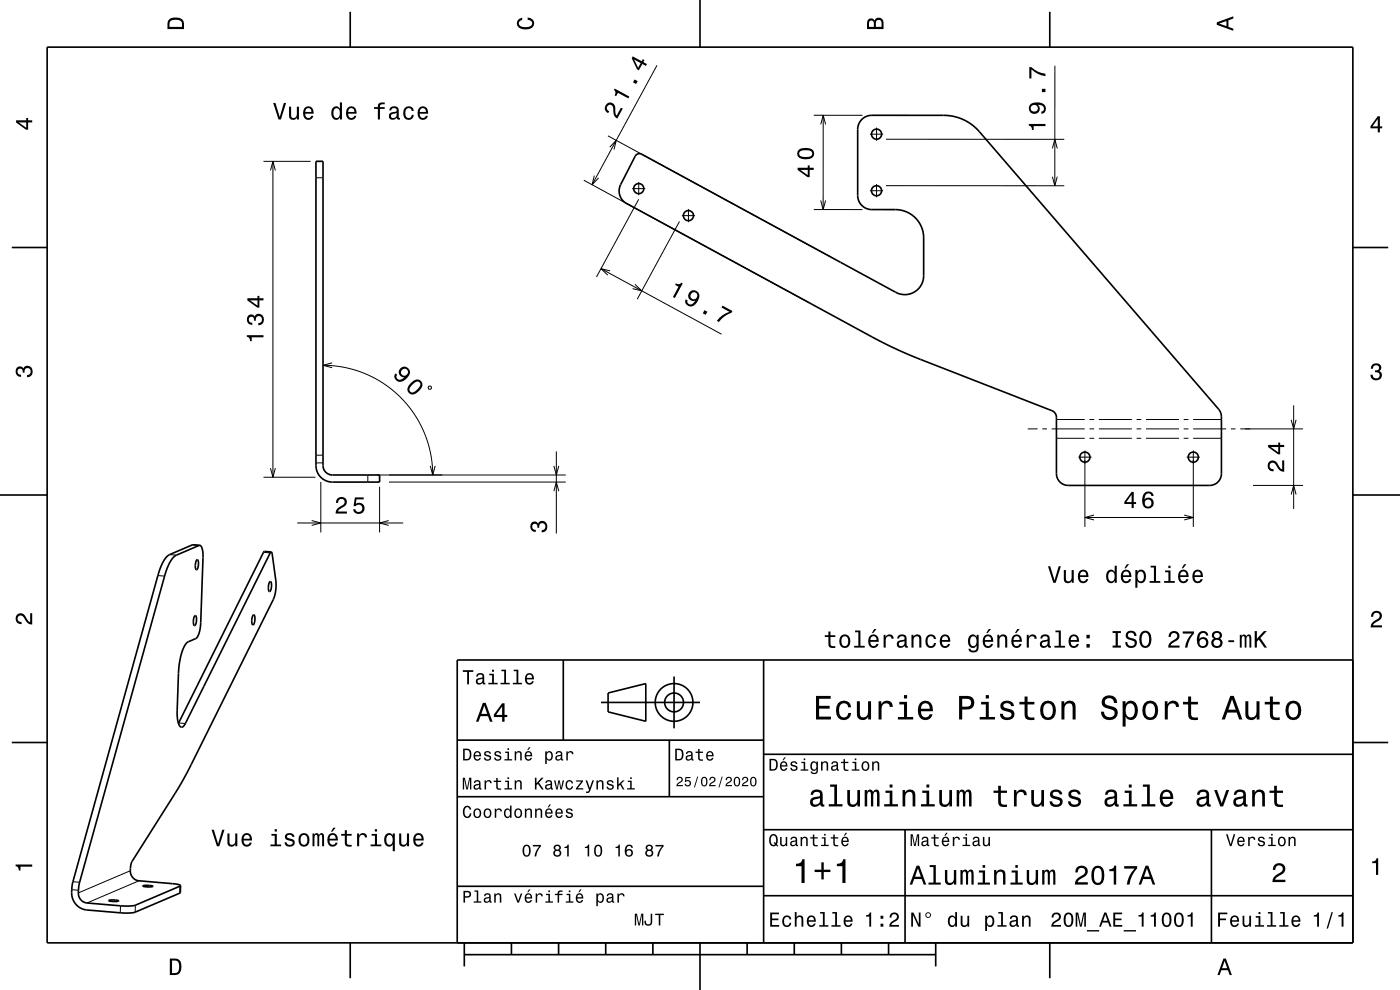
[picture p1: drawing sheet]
<svg xmlns="http://www.w3.org/2000/svg" width="297mm" height="210mm" viewBox="0 0 297 210" stroke-linecap="round" stroke-linejoin="round" font-family="sans-serif">
<g fill="none" stroke="#000" stroke-width=".21">
<path d="M139.4 13.9l-13.8 25.3M223.8 13.9v25.5M55.9 34.2h10M57.4 36.2l.5-2 .5 2M57.9 34.2v67M67 37.7h1.5M67 34.2h1.5M123.8 38.2l47.6 25.9M126.1 37.2l-.5 2 1.4-1.5M129 28.8l47.5 25.9M129.3 31.2l1.4-1.4-.4 1.9M135.5 38.6v2.8"/>
<path d="M172.6 24.5h10.4M174.1 26.4l.5-1.9 .6 1.9M174.6 24.5v20M184.6 28.5h2.8M185.9 39.1v2.8M186 27.1v2.8M187.9 39.4h37.9M188 29.5l37.8 .1M223.3 37.5l.5 1.9 .5-1.9M223.3 31.5l.5-1.9 .5 1.9M127.5 57l25.6 13.9M129.4 57.5l-1.9-.5 1.4 1.4"/>
<path d="M134.1 40h2.8M135.5 42.3l-9 16.4M144.1 47l-8.9 16.5M144.6 45.7h2.8M146 44.3v2.8M172.6 44.5h10.4M174.1 42.5l.5 2 .5-2M184.6 40.5h2.7M68.5 77.5l4.3 .4 2 .4 2.3 .8 2.1 1 2.1 1.2 1.8 1.3 1.7 1.5 1.6 1.7 1.3 1.8 1.2 1.9 1.1 2.3 .8 2.1 .5 2.1 .4 2.3 .1 2.5M70.5 77l-2 .5 2 .5M134.7 60.3l1.5 1.4-2-.5M57.4 99.3l.5 1.9 .5-1.9"/>
<path d="M67 98.2h1.5M67 96.6h1.5M90.9 82.1l.4-.2 .2 .5-.5 .2zM91.3 98.8l.5 2 .5-2M117.5 98.8l.5 2 .5-2M118 95.8v17.4M218 91h2.1M221.1 91h1M223.1 91h7M224.1 89h6M224.1 93h6M228.8 97h2.7"/>
<path d="M230.2 95.6v16.2M231.1 91h1M231.1 89h1M231.1 93h1M233.1 91h7M233.1 89h7M233.1 93h7M241.1 91h1M241.1 89h1M241.1 93h1M243.1 91h7M243.1 89h7"/>
<path d="M243.1 93h7M251.1 91h1M251.1 89h1M251.1 93h1M251.8 97h2.7M253.1 91h7M253.1 89h6M253.1 93h6M253.1 95.6v16.2M261.1 91h1M263.1 91h13.3M273.9 89l.5 2 .6-2"/>
<path d="M274.4 86v22M36 117.6l1.4 .2M40.8 115.6l1.4 .1M55.9 101.2h11M55.9 117.2l1.4 .1M63.1 110.9h22.4M66.1 110.4l2 .5-2 .6M68.1 102.2v10.7M78 100.8v1.5M80 100.8h40M80.5 103.2v9.7M82.5 110.4l-2 .5 2 .6"/>
<path d="M82.5 102.3h37.5M117.5 104.2l.5-1.9 .5 1.9M230.2 109.8h22.9M232.1 109.3l-1.9 .5 1.9 .5M251.2 109.3l1.9 .5-1.9 .5M265.8 103h10.6M273.9 104.9l.5-1.9 .6 1.9M33.5 122.1l1.4 .1M37.9 153.4l1.4 .1M15.2 188.7l1.4 .1M15.5 187l1.4 .1M25.6 192.1l-.1 1.5"/>
<path d="M27.7 184.7l-11.1 4.7M28.7 192v1.5M29.5 186.8l-11 4.7M38.2 188l-.1 1.5"/>
</g>
<g fill="none" stroke="#000" stroke-width=".35">
<path d="M10 10h277v190h-277zM74.3 2.5v7.5M148.5 0v10M222.7 2.5v7.5M67 34.2h1.5v64.6a2 2 0 0 0 2 2h10v1.5h-10a3.5 3.5 0 0 1-3.5-3.5zM135 32.8l.4-.2 .7 .1 53.9 29.3a4 4 0 0 0 5.9-3.5v-8a6 6 0 0 0-6-6h-4.9a3 3 0 0 1-3-3v-14a3 3 0 0 1 3-3h15.2a10 10 0 0 1 7.6 3.4l50.9 59.1 .3 .7 .1 .7v12.1a2.5 2.5 0 0 1-2.5 2.5h-30a2.49 2.49 0 0 1-2.5-2.5v-12a1.51 1.51 0 0 0-.9-1.4l-28.7-11.2-6.2-2.7-55.4-30a3 3 0 0 1-1.2-4zM2.5 52.5h7.5M287 52.5h7.5M0 105h10M41.7 118.8l.1-.1a1.24 1.24 0 0 1 .2 1.6l-.3 .6a1.75 1.75 0 0 1 0-2.1zM42.4 115.7a2.41 2.41 0 0 1 .7 2.3l-.5 14.1a4.8 4.8 0 0 1-1.1 3.4l-1.5 .6a6.9 6.9 0 0 0-2 4.9l-.4 9.8a4.3 4.3 0 0 0 .8 3.4l.5-.1 .4-.6 18.2-36.4M42.4 115.7l-1.5-.1-5.1 2.1-1 1.1-.8 1.9-18.5 66.3a4.8 4.8 0 0 0 1.1 5.3l.9 .5 .9 .2 7.6 .7 2.4-.1 9.8-4.2 .1-1.5"/>
<path d="M42.4 115.7l-5.4 2.3-.9 1.2-.9 1.9-18.4 66.3a3.7 3.7 0 0 0 .6 3.7l1.1 .4 7.3 .7 2.5-.1 10-4.2M57.5 117.1l.2 .4 .8 5.6a8.4 8.4 0 0 1-.5 4.1l-18.5 37-2.1 3.7-9.4 14.8a2.83 2.83 0 0 0 1.1 4.1l8.1 .7 1.1 .4M57.5 117.1l-1.4-.1-.2 .2-18 36.2M287 105h10M41.3 130.6h.1a1.77 1.77 0 0 1-.1 2.1 2.13 2.13 0 0 1 0-2.1zM53.8 130.4a1.24 1.24 0 0 1 .2 1.6l-.3 .6a1.72 1.72 0 0 1 .1-2.2zM57.2 123.4h.1a1.76 1.76 0 0 1-.1 2.1 2.13 2.13 0 0 1 0-2.1zM57.4 123.3l-.1 .1M119.5 140v17M162 140v60M287 140h-190v60M2.5 157.5h7.5"/>
<path d="M97 157h65M127.5 149h21M129 147l8-2v8l-8-2zM142 157v12M143 143.5v11M287 157.5h7.5M97 169h65M162 176h125M162 160h125M192 176v24M257 176v24M23.1 191l1.1-.1 1 .2a3.5 3.5 0 0 1-2.1-.1z"/>
<path d="M30.3 187.9l1.2-.1 .9 .2a3.4 3.4 0 0 1-2.1-.1zM97 188h65M162 190h125M74.3 200v7.5M98.5 202.5h100M98.5 200v5M108.5 200v2.5M118.5 200v2.5M128.5 200v2.5M138.5 200v2.5M148.5 200v10M158.5 200v2.5"/>
<path d="M168.5 200v2.5M178.5 200v2.5M188.5 200v2.5M198.5 200v5M222.7 200v7.5"/>
<circle cx="186" cy="28.5" r="1.07"/>
<circle cx="135.5" cy="40" r="1.07"/>
<circle cx="146" cy="45.7" r="1.07"/>
<circle cx="186" cy="40.5" r="1.07"/>
<circle cx="230.2" cy="97" r="1.07"/>
<circle cx="253.2" cy="97" r="1.07"/>
<circle cx="143" cy="149" r="2"/>
<circle cx="143" cy="149" r="4"/>
</g>
<g fill="#000">
<path d="M36 4a2.18 2.18 0 0 0-.5 2.2h3.5v-1.2a1.43 1.43 0 0 0-1.7-1.3zM36.3 4.4a2.15 2.15 0 0 1 2.2 .3l.1 1h-2.6v-1z" fill-rule="evenodd"/>
<path d="M109.9 4.2l.9-.4v.4a.7 .7 0 0 0-.7 .5 .7 .7 0 0 0 .3 .8 1.7 1.7 0 0 0 2.5-.5 .9 .9 0 0 0-1-.8v-.5a1.24 1.24 0 0 1 1.4 1.1 1.24 1.24 0 0 1-1 1.4 2.22 2.22 0 0 1-2.5-.7l-.2-.5z" fill-rule="evenodd"/>
<path d="M184.2 4.2l-.3 .7v1.3h3.5v-1.3a.98 .98 0 0 0-.7-1.1 .98 .98 0 0 0-1.2 .6 .84 .84 0 0 0-1.3-.2zM184.5 4.5a.54 .54 0 0 1 .6-.1 .54 .54 0 0 1 .3 .6v.7h-1zM185.9 4.4a.62 .62 0 0 1 .8-.1 .62 .62 0 0 1 .3 .6v.8h-1.2z" fill-rule="evenodd"/>
<path d="M258.1 4.7v.6l3.5 1.2v-.4l-1-.4v-1.4l1-.4v-.4zM258.6 5l1.6-.5v1z" fill-rule="evenodd"/>
<path d="M3.4 25.5v.5l2.1 1.5h.5v-1.5h.8v-.5h-.8v-.5h-.4v.5zM4 26h1.6v1.1z" fill-rule="evenodd"/>
<path d="M58 21.8l1.1 3.5h.5l1.1-3.5h-.5l-.9 3-.9-3zM61.3 22.6v1.8a.89 .89 0 0 0 .6 1 .89 .89 0 0 0 1.1-.5v.4h.4v-2.7h-.4v1.6a.65 .65 0 0 1-.4 .8 .65 .65 0 0 1-.8-.3v-2.1zM64.6 22.9a1.54 1.54 0 0 0 .8 2.5 1.06 1.06 0 0 0 1.1-.8h-.5l-.2 .3-.3 .1a.76 .76 0 0 1-.7-.9h1.7a1.17 1.17 0 0 0-.5-1.3 1.17 1.17 0 0 0-1.4 .1zM64.9 23.1a.66 .66 0 0 1 .8-.1 .66 .66 0 0 1 .4 .7h-1.3zM70.6 22.9a1.58 1.58 0 0 0 .7 2.5l.5-.1 .3-.4v.4h.4v-3.6h-.4v1.4a.89 .89 0 0 0-1.5-.2zM70.9 23.2a.62 .62 0 0 1 .7-.2 .62 .62 0 0 1 .4 .5 1.12 1.12 0 0 1-.6 1.5 1.19 1.19 0 0 1-.5-1.8zM73.7 22.9a1.54 1.54 0 0 0 .8 2.5 1.06 1.06 0 0 0 1.1-.8h-.4l-.3 .3-.3 .1a.76 .76 0 0 1-.7-.9h1.7a1.17 1.17 0 0 0-.5-1.3 1.17 1.17 0 0 0-1.4 .1zM74.1 23.1a.66 .66 0 0 1 .8-.1 .66 .66 0 0 1 .3 .7h-1.3zM79.4 22.7v.4h.8v2.2h.4v-2.2h1v-.4h-1v-.3l.4-.3h.6v-.4a1.04 1.04 0 0 0-1.4 .8v.2zM82.9 22.8l-.3 .6h.4a.55 .55 0 0 1 .7-.5 .55 .55 0 0 1 .4 .8h-.2a1 1 0 0 0-1.1 .2 1 1 0 0 0-.3 1.1 .94 .94 0 0 0 1.7 0l.1 .3 .6 .1v-.4h-.3v-1.6a1.02 1.02 0 0 0-1.7-.6zM83 24.3l1.1-.3a.77 .77 0 0 1-.2 .8 .77 .77 0 0 1-.8 .1zM85.8 22.9a1.53 1.53 0 0 0 .9 2.5 1.05 1.05 0 0 0 1.1-1h-.4a.67 .67 0 0 1-.7 .6 .67 .67 0 0 1-.7-.6 1.11 1.11 0 0 1 .7-1.5 .6 .6 0 0 1 .6 .6h.5a1.09 1.09 0 0 0-.8-.9 1.09 1.09 0 0 0-1.2 .3zM88.9 22.9a1.54 1.54 0 0 0 .8 2.5 1.06 1.06 0 0 0 1.1-.8h-.5l-.2 .3-.4 .1a.76 .76 0 0 1-.7-.9h1.8a1.17 1.17 0 0 0-.5-1.3 1.17 1.17 0 0 0-1.4 .1zM89.2 23.1a.66 .66 0 0 1 .8-.1 .66 .66 0 0 1 .4 .7h-1.4z" fill-rule="evenodd"/>
<path d="M128.7 22a1.16 1.16 0 0 0 .3 2l.2-.4a.7 .7 0 0 1-.5-.8 .7 .7 0 0 1 .9-.6 .7 .7 0 0 1 .5 .9 1.8 1.8 0 0 0 .9 2.1l1.1-2.2-.4-.2-.9 1.7a2.2 2.2 0 0 1-.3-1.8 1.07 1.07 0 0 0-1.8-.7zM130.4 18.8l-.2 .3a.77 .77 0 0 1 .2 1.1l.3 .2 .4-.7 2.2 1.2 .2-.4zM134.6 16.9l-.3 .6 .6 .3 .4-.6zM134.2 12l-.2 .4 1.1 2.3 .4 .2 .8-1.3 .7 .4 .2-.4-.7-.4 .2-.5-.3-.2-.3 .5zM134.5 12.6l1.4 .8-.5 1z" fill-rule="evenodd"/>
<path d="M169.2 35.6v.4l2.1 1.6h.5v-1.6h.8v-.4h-.8v-.5h-.4v.5zM169.8 36h1.6v1.2zM169.6 31.7a1.13 1.13 0 0 0-.5 1.2 1.13 1.13 0 0 0 1 .8 2.29 2.29 0 0 0 2.5-.6 1.14 1.14 0 0 0-.9-1.6 2.83 2.83 0 0 0-2.1 .2zM169.6 32.2a2.37 2.37 0 0 1 2.6 .1v.6a2.37 2.37 0 0 1-2.6 0z" fill-rule="evenodd"/>
<path d="M218.3 26.3v.3a.77 .77 0 0 1 .6 1h.4v-.8h2.5v-.5zM218.7 22a1.18 1.18 0 0 0-.3 1.6 1.18 1.18 0 0 0 1.5 .4 1.18 1.18 0 0 0 .6-1.4l-.3-.4a1.02 1.02 0 0 1 1.3 .8 .56 .56 0 0 1-.6 .7v.4a1.18 1.18 0 0 0 1-1.2 1.18 1.18 0 0 0-1.1-1.1 2.88 2.88 0 0 0-2.1 .2zM218.7 22.9a.75 .75 0 0 1 1.5 0 .75 .75 0 0 1-1.5 0zM221 18.8v.7h.8v-.7zM218.4 14.2v2.4h.4v-1.9a5.1 5.1 0 0 0 3 1.5v-.6a5.2 5.2 0 0 1-3-1.4z" fill-rule="evenodd"/>
<path d="M292.3 24.7l-1.6 2.1v.4h1.6v.9h.4v-.9h.5v-.4h-.5v-2.1zM292.3 25.2v1.6h-1.1z" fill-rule="evenodd"/>
<path d="M52.4 71.1v.3a.77 .77 0 0 1 .6 1h.4v-.8h2.5v-.5zM52.6 67a1.17 1.17 0 0 0-.2 1.2 1.17 1.17 0 0 0 1.1 .7v-.4a.62 .62 0 0 1-.7-.4 .62 .62 0 0 1 .2-.8 .62 .62 0 0 1 .8 .3l.1 .4h.4a.72 .72 0 0 1 .4-.9 .72 .72 0 0 1 .9 .5 .72 .72 0 0 1-.5 .9h-.3v.5a1.18 1.18 0 0 0 1.2-1.5 1.18 1.18 0 0 0-1.8-.6l-.2 .2a.86 .86 0 0 0-1.4-.1zM52.5 63.3v.4l2.1 1.6h.4v-1.6h.9v-.4h-.9v-.5h-.4v.5zM53.1 63.7h1.5v1.1z" fill-rule="evenodd"/>
<path d="M85 78.1a1.1 1.1 0 0 0-.3 1.3 1.1 1.1 0 0 0 1.1 .6 1.02 1.02 0 0 1-1.5 .4 .56 .56 0 0 1 0-.9l-.4-.3a1.18 1.18 0 0 0 .2 1.5 1.18 1.18 0 0 0 1.6 0 1.76 1.76 0 0 0 .9-2.6 1.12 1.12 0 0 0-1.6 0zM85.1 79a.75 .75 0 0 1 1.5 0 .75 .75 0 0 1-1.5 0zM87.2 81.2a1.41 1.41 0 0 0-.5 2.2 1.42 1.42 0 0 0 2.2-.5 1.51 1.51 0 0 0 .4-2.1 1.43 1.43 0 0 0-2.1 .4zM87.5 81.6l.9-.6a.63 .63 0 0 1 .6 .1 .63 .63 0 0 1 .2 .6 2.73 2.73 0 0 1-1.9 1.6l-.4-.5v-.4z" fill-rule="evenodd"/>
<path d="M143.4 60.1l-.2 .3 .7 .4-1.1 2.2 .4 .2 1.6-3.1-.3-.1a.77 .77 0 0 1-1.1 .1zM146.4 61.8a1.13 1.13 0 0 0-.3 1.5 1.13 1.13 0 0 0 1.4 .5 1.02 1.02 0 0 1-1.3 .7 .56 .56 0 0 1-.3-.8l-.4-.2a1.18 1.18 0 0 0 .6 1.4 1.18 1.18 0 0 0 1.5-.4 1.77 1.77 0 0 0 .2-2.8l-.5-.1zM146.5 62.7a.75 .75 0 0 1 1.5 0 .75 .75 0 0 1-1.5 0zM149.5 65.8l-.4 .7 .6 .3 .4-.7zM153.3 64.8l-.2 .4 1.6 .9a5.2 5.2 0 0 0-2.6 2l.4 .2a5.3 5.3 0 0 1 2.7-2l.2-.3z" fill-rule="evenodd"/>
<path d="M291.1 77.4a1.08 1.08 0 0 1 1.4-.2 1.08 1.08 0 0 1 .4 1.2l-.3 .3a1.06 1.06 0 0 1 .5 1.3 1.06 1.06 0 0 1-1.2 .7 1.1 1.1 0 0 1-1.2-1.2h.5a.71 .71 0 0 0 1 .8 .71 .71 0 0 0 .1-1.3h-.6v-.4a.61 .61 0 0 0 .8-.3 .61 .61 0 0 0-.2-.8 .61 .61 0 0 0-.9 .2l-.1 .5h-.5z" fill-rule="evenodd"/>
<path d="M3.6 78a.86 .86 0 0 1 1.4 .2 1.06 1.06 0 0 1 1.2-.6 1.06 1.06 0 0 1 .7 1.2 1.1 1.1 0 0 1-1.2 1.2v-.4a.71 .71 0 0 0 .8-1 .71 .71 0 0 0-1.3-.1v.6h-.4a.61 .61 0 0 0-.3-.8 .61 .61 0 0 0-.8 .2 .61 .61 0 0 0 .2 .8l.6 .2v.4a1.15 1.15 0 0 1-1.2-.6 1.15 1.15 0 0 1 .3-1.3z" fill-rule="evenodd"/>
<path d="M71.6 105.7l-.3 1h.4a.71 .71 0 0 1 .5-.9 .71 .71 0 0 1 .9 .5 .71 .71 0 0 1-.5 .9 1.81 1.81 0 0 0-1.4 1.7h2.4v-.4h-1.9a2.23 2.23 0 0 1 1.5-1.2 1.13 1.13 0 0 0 .1-1.6 1.13 1.13 0 0 0-1.7 0zM75.3 105.5l-.3 1.9h.4a.79 .79 0 0 1 1.2-.2 .79 .79 0 0 1 0 1.2 .79 .79 0 0 1-1.1-.1l-.1-.3h-.5a1.21 1.21 0 0 0 1.5 1.1 1.21 1.21 0 0 0 .8-1.7 1.21 1.21 0 0 0-1.7-.5l.1-1h1.6v-.4z" fill-rule="evenodd"/>
<path d="M112.7 110.9a.86 .86 0 0 1 1.4 .2 1.06 1.06 0 0 1 1.3-.6 1.06 1.06 0 0 1 .7 1.2 1.1 1.1 0 0 1-1.2 1.2v-.4a.71 .71 0 0 0 .8-1 .71 .71 0 0 0-1.3-.1v.6h-.4a.61 .61 0 0 0-.3-.8 .61 .61 0 0 0-.8 .2 .61 .61 0 0 0 .2 .8l.6 .2v.4a1.15 1.15 0 0 1-1.2-.6 1.15 1.15 0 0 1 .2-1.3z" fill-rule="evenodd"/>
<path d="M240.1 104.3l-1.6 2.2v.4h1.6v.9h.4v-.9h.5v-.4h-.5v-2.2zM240.1 104.9v1.6h-1.2zM242.8 104.5a2.41 2.41 0 0 0 .2 3.3 1.16 1.16 0 0 0 1.5-.4 1.16 1.16 0 0 0-.1-1.5 1.16 1.16 0 0 0-1.6 0 1.02 1.02 0 0 1 .8-1.2 .58 .58 0 0 1 .7 .5h.4a1.12 1.12 0 0 0-.7-.9 1.12 1.12 0 0 0-1.2 .2zM242.8 106.7a.75 .75 0 0 1 1.5 0 .75 .75 0 0 1-1.5 0z" fill-rule="evenodd"/>
<path d="M269.2 98a1.2 1.2 0 0 0-.2 1.3 1.2 1.2 0 0 0 1.2 .7v-.5a.7 .7 0 0 1-.9-.5 .7 .7 0 0 1 .5-.8 .7 .7 0 0 1 .9 .5 1.8 1.8 0 0 0 1.7 1.4v-2.4h-.4v1.9a2.2 2.2 0 0 1-1.2-1.5 1.11 1.11 0 0 0-1.6-.1zM269 94.4v.4l2.1 1.6h.5v-1.6h.8v-.4h-.8v-.5h-.4v.5zM269.6 94.8h1.6v1.1z" fill-rule="evenodd"/>
<path d="M3.6 130.4a1.22 1.22 0 0 1 2 .7l.4 .6 .4 .3v-1.9h.4v2.4a1.8 1.8 0 0 1-1.7-1.4 .71 .71 0 0 0-.9-.5 .71 .71 0 0 0-.5 .8 .71 .71 0 0 0 .9 .5v.5a1.18 1.18 0 0 1-1.2-.7 1.18 1.18 0 0 1 .2-1.3z" fill-rule="evenodd"/>
<path d="M175.7 134v.8h-.7v.3h.7l.1 1.8a1.05 1.05 0 0 0 1.4 .5v-.3a.68 .68 0 0 1-1-.4v-1.6h1v-.3h-1v-.8zM178.4 134.9a1.53 1.53 0 0 0 .8 2.6 1.48 1.48 0 0 0 1.2-1.5 1.48 1.48 0 0 0-1.2-1.4l-.5 .1zM178.7 135.2a.67 .67 0 0 1 .7-.2 .67 .67 0 0 1 .5 .6 1.11 1.11 0 0 1-.7 1.5 1.17 1.17 0 0 1-.5-1.9zM181.4 133.7v.4h.7v2.9h-.9v.4h2.3v-.4h-1v-3.3zM185.5 133.4l-.6 .9h.3l.7-.9zM184.5 134.9a1.54 1.54 0 0 0 .8 2.6 1.06 1.06 0 0 0 1.1-.9h-.5l-.2 .3-.4 .2a.76 .76 0 0 1-.7-1h1.8a1.16 1.16 0 0 0-.5-1.3 1.16 1.16 0 0 0-1.4 .1zM184.8 135.2a.66 .66 0 0 1 .8-.2 .66 .66 0 0 1 .4 .8h-1.4zM187.5 134.7v2.7h.4v-1.6a.66 .66 0 0 1 .4-.8 .66 .66 0 0 1 .8 .3v.2h.5a.89 .89 0 0 0-.7-.9 .89 .89 0 0 0-1 .5v-.4zM190.6 134.8l-.3 .6h.4a.55 .55 0 0 1 .7-.5 .55 .55 0 0 1 .4 .8h-.2a1 1 0 0 0-1.1 .3 1 1 0 0 0-.2 1 .93 .93 0 0 0 1.6 0l.1 .3 .6 .1v-.4h-.2l-.1-1.6a1.02 1.02 0 0 0-1.7-.6zM190.8 136.3l1.1-.3a.77 .77 0 0 1-.2 .9 .77 .77 0 0 1-.9 .1zM193.4 134.7v2.7h.4v-1.6a.63 .63 0 0 1 .5-.8 .63 .63 0 0 1 .7 .7v1.7h.5v-1.8a.89 .89 0 0 0-.7-1 .89 .89 0 0 0-1 .5v-.4zM196.6 134.9a1.53 1.53 0 0 0 .9 2.6 1.06 1.06 0 0 0 1.1-1.1h-.5a.67 .67 0 0 1-.6 .7 .67 .67 0 0 1-.7-.6 1.12 1.12 0 0 1 .7-1.5 .59 .59 0 0 1 .6 .6h.5a1.09 1.09 0 0 0-.8-1 1.09 1.09 0 0 0-1.2 .3zM199.7 134.9a1.54 1.54 0 0 0 .8 2.6 1.06 1.06 0 0 0 1-.9h-.4l-.2 .3-.4 .2a.76 .76 0 0 1-.7-1h1.8a1.16 1.16 0 0 0-.5-1.3 1.16 1.16 0 0 0-1.4 .1zM200 135.2a.66 .66 0 0 1 .8-.2 .66 .66 0 0 1 .3 .8h-1.3zM205.6 134.9a1.57 1.57 0 0 0 .8 2.6l.4-.2 .4-.3a.73 .73 0 0 1-.3 1 .73 .73 0 0 1-1-.4h-.4a1.1 1.1 0 0 0 1.2 .9 1.1 1.1 0 0 0 .9-1.3v-2.5h-.4v.4l-.4-.4a.9 .9 0 0 0-1.2 .2zM206 135.2a.64 .64 0 0 1 .7-.2 .64 .64 0 0 1 .4 .6 1.11 1.11 0 0 1-.6 1.5 1.2 1.2 0 0 1-.5-1.9zM209.7 133.4l-.5 .9h.3l.7-.9zM208.8 134.9a1.55 1.55 0 0 0 .8 2.6 1.07 1.07 0 0 0 1.1-.9h-.5l-.2 .3-.4 .2a.76 .76 0 0 1-.7-1h1.8a1.17 1.17 0 0 0-.5-1.3 1.17 1.17 0 0 0-1.4 .1zM209.1 135.2a.66 .66 0 0 1 .8-.2 .66 .66 0 0 1 .3 .8h-1.3zM211.6 134.7v2.7h.4v-1.6a.63 .63 0 0 1 .5-.8 .63 .63 0 0 1 .7 .7v1.7h.5v-1.8a.89 .89 0 0 0-.6-1 .89 .89 0 0 0-1.1 .5v-.4zM215.8 133.4l-.5 .9h.3l.7-.9zM214.8 134.9a1.54 1.54 0 0 0 .8 2.6 1.06 1.06 0 0 0 1.1-.9h-.4l-.2 .3-.4 .2a.76 .76 0 0 1-.7-1h1.8a1.16 1.16 0 0 0-.5-1.3 1.16 1.16 0 0 0-1.5 .1zM215.2 135.2a.66 .66 0 0 1 .8-.2 .66 .66 0 0 1 .3 .8h-1.3zM217.8 134.7v2.7h.5v-1.6a.66 .66 0 0 1 .3-.8 .66 .66 0 0 1 .8 .3l.1 .2h.4a.89 .89 0 0 0-.7-.9 .89 .89 0 0 0-1 .5v-.4zM221 134.8l-.3 .6h.4a.55 .55 0 0 1 .7-.5 .55 .55 0 0 1 .4 .8h-.2a1 1 0 0 0-1.1 .3 1 1 0 0 0-.3 1 .93 .93 0 0 0 1.7 0l.1 .3 .6 .1v-.4h-.3v-1.6a1.02 1.02 0 0 0-1.7-.6zM221.1 136.3l1.1-.3a.77 .77 0 0 1-.2 .9 .77 .77 0 0 1-.8 .1zM223.9 133.7v.4h.7v2.9h-.9v.4h2.3v-.4h-1v-3.3zM227 134.9a1.54 1.54 0 0 0 .8 2.6 1.07 1.07 0 0 0 1.1-.9h-.5l-.2 .3-.4 .2a.76 .76 0 0 1-.7-1h1.8a1.17 1.17 0 0 0-.5-1.3 1.17 1.17 0 0 0-1.4 .1zM227.3 135.2a.66 .66 0 0 1 .8-.2 .66 .66 0 0 1 .4 .8h-1.4zM230.5 136.6v.8h.7v-.8zM230.5 134.7v.7h.7v-.7zM236 133.9v.4h.7v2.6h-.7v.5h1.8v-.5h-.7v-2.6h.7v-.4zM239.1 134.1a.96 .96 0 0 0-.3 1 .96 .96 0 0 0 1 .7 .77 .77 0 0 1 .9 .9 .83 .83 0 0 1-1 .3 .83 .83 0 0 1-.6-.8h-.4a1.21 1.21 0 0 0 1.5 1.3 1.21 1.21 0 0 0 .7-1.8l-.8-.3a.71 .71 0 0 1-.8-.7 .7 .7 0 0 1 .7-.5 .7 .7 0 0 1 .6 .7h.5a1.17 1.17 0 0 0-.7-1.1 1.17 1.17 0 0 0-1.3 .3zM242 134.2a2.52 2.52 0 0 0 .4 3.1 1.21 1.21 0 0 0 1.8-.9 1.94 1.94 0 0 0-.9-2.6l-.9 .1zM242.6 134.3l.4-.1a1.7 1.7 0 0 1 .3 2.7l-.3 .1a1.69 1.69 0 0 1-.4-2.7zM248.2 134.2l-.2 .3-.1 .6h.5a.7 .7 0 0 1 .5-.8 .7 .7 0 0 1 .8 .5 .7 .7 0 0 1-.5 .8 1.8 1.8 0 0 0-1.4 1.8h2.4v-.5h-1.9a2.2 2.2 0 0 1 1.5-1.1 1.13 1.13 0 0 0 .1-1.7 1.13 1.13 0 0 0-1.7 .1zM250.9 133.9v.5h1.9a5.2 5.2 0 0 0-1.4 3h.5a5.3 5.3 0 0 1 1.4-3v-.5zM254.4 134.1a2.39 2.39 0 0 0 .2 3.3 1.16 1.16 0 0 0 1.6-.4 1.16 1.16 0 0 0-.2-1.5 1.16 1.16 0 0 0-1.6 0 1.02 1.02 0 0 1 .8-1.3 .58 .58 0 0 1 .7 .6h.4a1.12 1.12 0 0 0-.7-.9 1.12 1.12 0 0 0-1.2 .2zM254.4 136.3a.75 .75 0 0 1 1.5 0 .75 .75 0 0 1-1.5 0zM257.4 134.1a.84 .84 0 0 0 .1 1.4 1.11 1.11 0 0 0-.4 1.5 1.11 1.11 0 0 0 1.6 .4 1.03 1.03 0 0 0 .7-.9 1.03 1.03 0 0 0-.6-1 .89 .89 0 0 0 .4-1.1 .89 .89 0 0 0-1-.6zM257.4 136.4a.75 .75 0 0 1 1.5 0 .75 .75 0 0 1-1.5 0zM257.5 134.8a.6 .6 0 0 1 1.2 0 .6 .6 0 0 1-1.2 0zM260.6 135.8v.4h1.2v-.4zM263 134.7v2.7h.4v-1.8l.2-.6h.3l.1 .2v2.2h.4l.1-2.1 .3-.4 .2 .2 .1 .4v1.9h.4v-1.9a.69 .69 0 0 0-.6-.9l-.5 .4-.2-.3-.3-.1-.5 .3v-.2zM266.2 133.9v3.5h.4v-1.3l.5-.4 1.1 1.7h.6l-1.4-2.1 1.3-1.4h-.6l-1.5 1.6v-1.6z" fill-rule="evenodd"/>
<path d="M222.3 120.1l1.2 3.5h.5l1.1-3.5h-.5l-.9 3-.9-3zM225.7 120.9v1.8a.89 .89 0 0 0 .6 1 .89 .89 0 0 0 1.1-.5v.4h.4v-2.7h-.5v1.6a.64 .64 0 0 1-.3 .8 .64 .64 0 0 1-.9-.3v-2.1zM229 121.2a1.54 1.54 0 0 0 .8 2.5 1.05 1.05 0 0 0 1.1-.9h-.5l-.2 .4-.4 .1a.76 .76 0 0 1-.7-.9h1.8a1.16 1.16 0 0 0-.5-1.4 1.16 1.16 0 0 0-1.4 .2zM229.3 121.4a.66 .66 0 0 1 .8-.1 .66 .66 0 0 1 .3 .7h-1.3zM234.9 121.2a1.58 1.58 0 0 0 .8 2.5l.4-.1 .4-.4v.4h.4v-3.6h-.4v1.3a.89 .89 0 0 0-1.6-.1zM235.3 121.5a.62 .62 0 0 1 .7-.3 .62 .62 0 0 1 .4 .6 1.12 1.12 0 0 1-.6 1.5 1.19 1.19 0 0 1-.5-1.8zM239 119.7l-.5 .9h.3l.7-.9zM238.1 121.2a1.54 1.54 0 0 0 .8 2.5 1.05 1.05 0 0 0 1.1-.9h-.5l-.2 .4-.4 .1a.76 .76 0 0 1-.7-.9h1.8a1.16 1.16 0 0 0-.5-1.4 1.16 1.16 0 0 0-1.4 .2zM238.4 121.4a.66 .66 0 0 1 .8-.1 .66 .66 0 0 1 .3 .7h-1.3zM240.9 120.9v3.8h.4v-1.5a.93 .93 0 0 0 1 .5 .93 .93 0 0 0 .7-.8 1.5 1.5 0 0 0-.9-2.1l-.5 .1-.3 .4v-.4zM241.5 121.5a.63 .63 0 0 1 .7-.3 .63 .63 0 0 1 .4 .6 1.13 1.13 0 0 1-.6 1.5 1.18 1.18 0 0 1-.5-1.8zM244.1 120v.4h.7v2.9h-.9v.3h2.2v-.3h-.9v-3.3zM247.2 121v.4h.7v1.9h-.9v.3h2.2v-.3h-.9v-2.3zM247.9 120v.5h.4v-.5zM251.2 119.7l-.5 .9h.3l.7-.9zM250.2 121.2a1.54 1.54 0 0 0 .8 2.5 1.06 1.06 0 0 0 1.1-.9h-.4l-.3 .4-.3 .1a.76 .76 0 0 1-.7-.9h1.8a1.17 1.17 0 0 0-.5-1.4 1.17 1.17 0 0 0-1.5 .2zM250.6 121.4a.66 .66 0 0 1 .8-.1 .66 .66 0 0 1 .3 .7h-1.3zM253.3 121.2a1.54 1.54 0 0 0 .8 2.5 1.05 1.05 0 0 0 1-.9h-.4l-.2 .4-.4 .1a.76 .76 0 0 1-.7-.9h1.8a1.16 1.16 0 0 0-.5-1.4 1.16 1.16 0 0 0-1.4 .2zM253.6 121.4a.66 .66 0 0 1 .8-.1 .66 .66 0 0 1 .3 .7h-1.3z" fill-rule="evenodd"/>
<path d="M291.2 129.9a1.18 1.18 0 0 1 1.9 .3 1.18 1.18 0 0 1-1 1.7l-.5 .3-.3 .5h1.9v.4h-2.4a1.8 1.8 0 0 1 1.4-1.8 .71 .71 0 0 0 .5-.8 .71 .71 0 0 0-.9-.5 .71 .71 0 0 0-.5 .8h-.4z" fill-rule="evenodd"/>
<path d="M98.2 158.8v2.5h.9a1.37 1.37 0 0 0 .7-2.2 1.56 1.56 0 0 0-1.6-.3zM98.6 159.1a.98 .98 0 0 1 1.1 .7 .98 .98 0 0 1-.6 1.2h-.5zM100.7 159.6a1.04 1.04 0 0 0-.2 1.2 1.04 1.04 0 0 0 1 .5l.5-.5h-.3l-.4 .3a.54 .54 0 0 1-.5-.7h1.3a.83 .83 0 0 0-.4-.9 .83 .83 0 0 0-1 .1zM100.9 159.7l.2-.1a.47 .47 0 0 1 .5 .1 .47 .47 0 0 1 .1 .5h-.9zM102.9 159.5l-.2 .1a.69 .69 0 0 0 .9 .9l.2 .1a.43 .43 0 0 1-.4 .5 .43 .43 0 0 1-.4-.4h-.3a.74 .74 0 0 0 .9 .7 .74 .74 0 0 0 .5-1l-1-.4a.38 .38 0 0 1 .3-.5 .38 .38 0 0 1 .4 .4h.3a.78 .78 0 0 0-1.2-.4zM105.1 159.5l-.2 .1a.69 .69 0 0 0 .9 .9l.2 .1a.43 .43 0 0 1-.4 .5 .43 .43 0 0 1-.5-.4h-.3a.74 .74 0 0 0 .9 .7 .74 .74 0 0 0 .5-1l-.9-.4a.38 .38 0 0 1 .3-.5 .38 .38 0 0 1 .4 .4h.3a.77 .77 0 0 0-1.2-.4zM107.2 159.4v.3h.5v1.3h-.7v.3h1.6v-.3h-.6v-1.6zM107.7 158.7v.4h.3v-.4zM109.2 159.4v1.9h.3v-1.1a.45 .45 0 0 1 .4-.6 .45 .45 0 0 1 .5 .5v1.2h.3v-1.3a.63 .63 0 0 0-.5-.7 .63 .63 0 0 0-.7 .4v-.3zM112.2 158.5l-.4 .6h.3l.5-.6zM111.5 159.6a1.04 1.04 0 0 0-.2 1.2 1.04 1.04 0 0 0 1.1 .5l.5-.5h-.3l-.5 .3a.54 .54 0 0 1-.5-.7h1.3a.83 .83 0 0 0-.4-.9 .83 .83 0 0 0-1 .1zM111.8 159.7l.1-.1a.48 .48 0 0 1 .5 .1 .48 .48 0 0 1 .2 .5h-1zM115.7 159.4v2.7h.3v-1.1a.66 .66 0 0 0 .7 .4 .66 .66 0 0 0 .5-.6 .91 .91 0 0 0 0-1.1 .91 .91 0 0 0-1-.3l-.2 .3v-.3zM116.1 159.8a.45 .45 0 0 1 .5-.2 .45 .45 0 0 1 .3 .4 .65 .65 0 0 1 .1 .8 .65 .65 0 0 1-.7 .2 .98 .98 0 0 1-.2-1.2zM118.1 159.5l-.2 .4h.3a.39 .39 0 0 1 .4-.3 .39 .39 0 0 1 .3 .5h-.1a.65 .65 0 0 0-1 .4 .65 .65 0 0 0 .6 .9l.6-.3 .1 .2h.4v-.2l-.2-.1v-1.1a.72 .72 0 0 0-.5-.6 .72 .72 0 0 0-.7 .2zM118.2 160.6l.8-.3a.55 .55 0 0 1-.2 .7 .55 .55 0 0 1-.6 0zM120.1 159.4v1.9h.4v-1.1a.47 .47 0 0 1 .2-.6 .47 .47 0 0 1 .6 .2v.2h.4a.64 .64 0 0 0-.5-.7 .64 .64 0 0 0-.8 .4v-.3z" fill-rule="evenodd"/>
<path d="M98.2 142.2v.3h.9v2.7h.4v-2.7h.9v-.3zM101.3 143l-.3 .5h.4a.47 .47 0 0 1 .5-.4 .47 .47 0 0 1 .4 .6l-.2 .1a.84 .84 0 0 0-1 .2 .84 .84 0 0 0 0 1.1 .9 .9 0 0 0 1.3-.2l.1 .2 .5 .1v-.3l-.3-.1v-1.3a.87 .87 0 0 0-.6-.7 .87 .87 0 0 0-.8 .2zM101.4 144.3l.9-.3a.66 .66 0 0 1-.1 .7 .66 .66 0 0 1-.8 .1zM103.8 142.9v.3h.6v1.6h-.8v.4h2v-.4h-.8v-1.9zM104.4 142.1v.4h.4v-.4zM106.4 142.1v.3h.6v2.4h-.8v.4h1.9v-.4h-.7v-2.7zM109 142.1v.3h.6v2.4h-.8v.4h1.9v-.4h-.7v-2.7zM111.6 143.1a1.32 1.32 0 0 0 .7 2.1 .9 .9 0 0 0 .9-.7h-.3l-.2 .3-.4 .1a.65 .65 0 0 1-.6-.8h1.6a1 1 0 0 0-.4-1.2 1 1 0 0 0-1.3 .2zM111.9 143.3a.57 .57 0 0 1 .7-.1 .57 .57 0 0 1 .3 .6h-1.2z" fill-rule="evenodd"/>
<path d="M102.4 149.1l-1.4 4h.5l.4-1.2h1.6l.4 1.2h.6l-1.5-4zM102.7 149.7l.7 1.7h-1.3zM106.5 149.2l-1.7 2.4v.5h1.7v1h.5v-1h.6v-.5h-.6v-2.4zM106.5 149.9v1.7h-1.3z" fill-rule="evenodd"/>
<path d="M143.2 158.8v2.5h.9a1.37 1.37 0 0 0 .7-2.2 1.56 1.56 0 0 0-1.6-.3zM143.6 159.1a.98 .98 0 0 1 1.1 .7 .98 .98 0 0 1-.6 1.2h-.5zM145.7 159.5l-.2 .4h.3a.39 .39 0 0 1 .5-.3 .39 .39 0 0 1 .3 .5h-.2a.65 .65 0 0 0-.9 .4 .65 .65 0 0 0 .5 .9l.7-.3v.2h.4v-.2l-.1-.1-.1-1.1a.73 .73 0 0 0-.4-.6 .73 .73 0 0 0-.8 .2zM145.8 160.6l.8-.3a.55 .55 0 0 1-.1 .7 .55 .55 0 0 1-.7 0zM148.1 158.9v.5h-.5v.3h.5v1.3a.75 .75 0 0 0 1 .4v-.3a.48 .48 0 0 1-.7-.3v-1.1h.7v-.3h-.7v-.5zM150 159.6a1.04 1.04 0 0 0-.2 1.2 1.04 1.04 0 0 0 1.1 .5l.5-.5h-.4l-.4 .3a.54 .54 0 0 1-.5-.7h1.3a.83 .83 0 0 0-.4-.9 .83 .83 0 0 0-1 .1zM150.3 159.7l.1-.1a.48 .48 0 0 1 .5 .1 .48 .48 0 0 1 .2 .5h-1z" fill-rule="evenodd"/>
<path d="M173.1 147.6v5h3.2v-.6h-2.5v-1.7h2.2v-.6h-2.2v-1.5h2.4v-.6zM177.8 149.2a2.59 2.59 0 0 0 .5 3.4 1.58 1.58 0 0 0 2.3-1.4h-.6a.95 .95 0 0 1-.9 1 .95 .95 0 0 1-1-.9 1.59 1.59 0 0 1 .9-2.1 .85 .85 0 0 1 .9 .8h.7a1.56 1.56 0 0 0-1.1-1.3 1.56 1.56 0 0 0-1.7 .5zM181.8 148.8v2.5a1.27 1.27 0 0 0 .9 1.4 1.27 1.27 0 0 0 1.5-.7v.6h.6v-3.8h-.6v2.2a.92 .92 0 0 1-.6 1.1 .92 .92 0 0 1-1.2-.4v-2.9zM186.4 148.8v3.8h.6v-2.2a.95 .95 0 0 1 .5-1.1 .95 .95 0 0 1 1.2 .3l.1 .4h.6a1.28 1.28 0 0 0-1-1.4 1.28 1.28 0 0 0-1.4 .8v-.6zM190.8 148.9v.5h1v2.7h-1.3v.5h3.2v-.5h-1.3v-3.2zM191.8 147.4v.8h.6v-.8zM195.1 149.2a2.62 2.62 0 0 0 .5 3.4 1.57 1.57 0 0 0 2.2-1.1h-.6l-.3 .5-.5 .2a1.08 1.08 0 0 1-1-1.3h2.5a1.66 1.66 0 0 0-.7-2 1.66 1.66 0 0 0-2.1 .3zM195.6 149.5a.94 .94 0 0 1 1.2-.2 .94 .94 0 0 1 .5 1h-1.9zM203.5 147.6v5h.6v-2.1h.8a1.47 1.47 0 0 0 1.8-1.2 1.47 1.47 0 0 0-1.5-1.7zM204.1 148.2a1.6 1.6 0 0 1 1.8 .5 .86 .86 0 0 1 0 .9 .86 .86 0 0 1-.9 .3h-.9zM208.1 148.9v.5h1v2.7h-1.3v.5h3.3v-.5h-1.3v-3.2zM209.1 147.4v.8h.7v-.8zM212.6 148.9a1.08 1.08 0 0 0-.3 1.2 1.08 1.08 0 0 0 1 .7l1.1 .4a.57 .57 0 0 1 .2 .6 .57 .57 0 0 1-.5 .4 .96 .96 0 0 1-1.4-.8h-.6a1.6 1.6 0 0 0 1.3 1.4 1.6 1.6 0 0 0 1.7-.8 1.13 1.13 0 0 0-1-1.6l-1.1-.3-.2-.4a.87 .87 0 0 1 .9-.5 .87 .87 0 0 1 .8 .6h.6a1.41 1.41 0 0 0-2.1-1.1zM217.4 147.8v1.1h-1.1v.5h1.1v2.6l.2 .4 .4 .3h1.4v-.5a.97 .97 0 0 1-1.4-.5v-2.3h1.4v-.5h-1.4v-1.1zM221.1 149.2a2.56 2.56 0 0 0 .5 3.4 1.72 1.72 0 0 0 1.8-.2 1.72 1.72 0 0 0 .6-1.7 1.7 1.7 0 0 0-.9-1.9 1.7 1.7 0 0 0-2 .4zM221.6 149.6a.96 .96 0 0 1 1-.4 .96 .96 0 0 1 .7 .8 1.59 1.59 0 0 1-1 2.2 1.19 1.19 0 0 1-1-1.5zM225.2 148.8v3.8h.6v-2.2a.97 .97 0 0 1 .5-1.1 .97 .97 0 0 1 1.1 .2l.1 .7v2.4h.7v-2.5a1.27 1.27 0 0 0-.9-1.4 1.27 1.27 0 0 0-1.5 .6v-.5zM234.1 147.9a1.38 1.38 0 0 0-.3 1.5 1.38 1.38 0 0 0 1.3 .9 1.25 1.25 0 0 1 1.4 .9 1.15 1.15 0 0 1-1.3 .9 1.15 1.15 0 0 1-1-1.1h-.7a1.8 1.8 0 0 0 1.7 1.8 1.8 1.8 0 0 0 1.9-1.6 1.46 1.46 0 0 0-1.5-1.4l-.6-.2a.83 .83 0 0 1-.5-1.1 .83 .83 0 0 1 1.2-.3l.5 .5 .1 .4h.7a1.67 1.67 0 0 0-1-1.6 1.67 1.67 0 0 0-1.9 .4zM238.2 148.8v5.3h.6v-2.1a1.32 1.32 0 0 0 1.4 .7 1.32 1.32 0 0 0 1.1-1.1 2.43 2.43 0 0 0-.8-2.8 1.21 1.21 0 0 0-1.7 .5v-.5zM239.1 149.6a.9 .9 0 0 1 .9-.4 .9 .9 0 0 1 .7 .8 1.61 1.61 0 0 1-.9 2.2 1.18 1.18 0 0 1-1-1.5zM242.8 149.2a2.56 2.56 0 0 0 .5 3.4 1.72 1.72 0 0 0 1.8-.2 1.72 1.72 0 0 0 .6-1.7 1.7 1.7 0 0 0-.9-1.9 1.7 1.7 0 0 0-2 .4zM243.3 149.6a.96 .96 0 0 1 1-.4 .96 .96 0 0 1 .7 .8 1.59 1.59 0 0 1-1 2.2 1.19 1.19 0 0 1-1-1.5zM247.1 148.8v3.8h.6v-2.2a.95 .95 0 0 1 .5-1.1 .95 .95 0 0 1 1.2 .3l.1 .4h.6a1.28 1.28 0 0 0-1-1.4 1.28 1.28 0 0 0-1.4 .8v-.6zM252 147.8v1.1h-1v.5h1l.1 2.6 .2 .4 .4 .3h1.4v-.5a.97 .97 0 0 1-1.4-.5v-2.3h1.4v-.5h-1.4v-1.1zM261 147.6l-1.8 5h.6l.6-1.4h2l.5 1.4h.7l-1.9-5zM261.4 148.3l.7 2.2h-1.5zM264.2 148.8v2.5a1.27 1.27 0 0 0 .9 1.4 1.27 1.27 0 0 0 1.5-.7v.6h.6v-3.8h-.6v2.2a.92 .92 0 0 1-.6 1.1 .92 .92 0 0 1-1.1-.4l-.1-2.9zM269.4 147.8v1.1h-1.1v.5h1.1v2.6l.2 .4 .4 .3 .7 .1 .8-.1v-.5a.97 .97 0 0 1-1.4-.5l-.1-2.3h1.5v-.5h-1.5v-1.1zM273.1 149.2a2.56 2.56 0 0 0 .6 3.4 1.72 1.72 0 0 0 1.8-.2 1.72 1.72 0 0 0 .6-1.7 1.7 1.7 0 0 0-.9-1.9 1.7 1.7 0 0 0-2.1 .4zM273.6 149.6a.96 .96 0 0 1 1-.4 .96 .96 0 0 1 .7 .8 1.59 1.59 0 0 1-.9 2.2 1.19 1.19 0 0 1-1.1-1.5z" fill-rule="evenodd"/>
<path d="M44.9 176l1.1 3.5h.5l1.1-3.5h-.5l-.8 3-.9-3zM48.2 176.8v1.8a.89 .89 0 0 0 .7 1 .89 .89 0 0 0 1-.5v.4h.4v-2.7h-.4v1.6a.65 .65 0 0 1-.4 .7 .65 .65 0 0 1-.8-.3v-2zM51.5 177.1a1.54 1.54 0 0 0 .8 2.5 1.06 1.06 0 0 0 1.1-.9h-.4l-.2 .4-.4 .1a.76 .76 0 0 1-.7-.9h1.8a1.17 1.17 0 0 0-.5-1.4 1.17 1.17 0 0 0-1.5 .2zM51.9 177.3a.66 .66 0 0 1 .8-.1 .66 .66 0 0 1 .3 .7h-1.3zM57.6 176.9v.4h.7v1.8h-.9v.4h2.2v-.4h-.9v-2.2zM58.3 175.9v.5h.4v-.5zM60.7 176.9a.76 .76 0 0 0-.2 .9 .76 .76 0 0 0 .7 .5l.9 .3a.63 .63 0 0 1-.6 .7 .63 .63 0 0 1-.7-.6h-.4a1.07 1.07 0 0 0 1.2 .9 1.07 1.07 0 0 0 .9-1.2l-.4-.4-1.1-.3a.54 .54 0 0 1 .4-.7 .54 .54 0 0 1 .6 .5h.5a1.03 1.03 0 0 0-.7-.8 1.03 1.03 0 0 0-1.1 .2zM63.6 177.1a1.53 1.53 0 0 0 .9 2.5 1.48 1.48 0 0 0 1.2-1.4 1.48 1.48 0 0 0-1.2-1.5l-.5 .1zM63.9 177.4a.67 .67 0 0 1 .8-.3 .67 .67 0 0 1 .5 .6 1.11 1.11 0 0 1-.7 1.5 1.17 1.17 0 0 1-.6-1.8zM66.3 176.8v2.7h.4v-2.1l.2-.3h.3l.1 .3v2.1h.4v-2.1l.4-.3 .2 .1v.4v1.9h.4v-1.9a.69 .69 0 0 0-.5-.9l-.5 .4-.2-.3-.3-.1-.5 .4v-.3zM70.7 175.6l-.5 .8h.3l.7-.8zM69.7 177.1a1.54 1.54 0 0 0 .8 2.5 1.06 1.06 0 0 0 1.1-.9h-.4l-.2 .4-.4 .1a.76 .76 0 0 1-.7-.9h1.8a1.16 1.16 0 0 0-.5-1.4 1.16 1.16 0 0 0-1.5 .2zM70.1 177.3a.66 .66 0 0 1 .8-.1 .66 .66 0 0 1 .3 .7h-1.3zM73.1 176.1v.8h-.7v.4h.7l.1 1.8a1.05 1.05 0 0 0 1.4 .5v-.4a.68 .68 0 0 1-1-.3v-1.6h1v-.4h-1v-.8zM75.8 176.8v2.7h.4v-1.5a.67 .67 0 0 1 .4-.8 .67 .67 0 0 1 .8 .2v.2h.5a.89 .89 0 0 0-.7-.9 .89 .89 0 0 0-1 .6v-.5zM78.8 176.9v.4h.7v1.8h-.9v.4h2.3v-.4h-.9v-2.2zM79.5 175.9v.5h.5v-.5zM81.8 177.1a1.57 1.57 0 0 0 .7 2.5l.5-.1 .3-.4v1.5h.5v-3.8h-.5v.4l-.1-.2a.87 .87 0 0 0-1.4 .1zM82.1 177.4a.62 .62 0 0 1 .7-.3 .62 .62 0 0 1 .5 .6 1.11 1.11 0 0 1-.7 1.5 1.19 1.19 0 0 1-.5-1.8zM84.7 176.8v1.8a.89 .89 0 0 0 .6 1 .89 .89 0 0 0 1.1-.5v.4h.4v-2.7h-.5v1.6a.65 .65 0 0 1-.4 .7 .65 .65 0 0 1-.8-.3v-2zM88 177.1a1.54 1.54 0 0 0 .8 2.5 1.06 1.06 0 0 0 1-.9h-.4l-.2 .4-.4 .1a.76 .76 0 0 1-.7-.9h1.8a1.16 1.16 0 0 0-.5-1.4 1.16 1.16 0 0 0-1.4 .2zM88.3 177.3a.66 .66 0 0 1 .8-.1 .66 .66 0 0 1 .3 .7h-1.3z" fill-rule="evenodd"/>
<path d="M98.2 165v2.5h.3v-2.3l.4 2.3h.3l.5-2.3v2.3h.3v-2.5h-.5l-.4 2.2-.5-2.2zM100.7 165.6l-.2 .5h.3a.39 .39 0 0 1 .5-.4 .39 .39 0 0 1 .3 .6h-.2a.65 .65 0 0 0-.9 .4 .65 .65 0 0 0 .5 .8l.7-.3v.2l.4 .1v-.3h-.1l-.1-1.1a.73 .73 0 0 0-.4-.6 .73 .73 0 0 0-.8 .1zM100.8 166.7l.8-.2a.55 .55 0 0 1-.1 .6 .55 .55 0 0 1-.7 .1zM102.8 165.5v2h.3v-1.1a.47 .47 0 0 1 .3-.6 .47 .47 0 0 1 .6 .2v.1h.3a.64 .64 0 0 0-.5-.6 .64 .64 0 0 0-.7 .4v-.4zM105.3 165v.6h-.6v.3h.6v1.3a.75 .75 0 0 0 1 .3v-.3a.48 .48 0 0 1-.7-.2v-1.1h.7v-.3h-.7v-.6zM107.2 165.6v.3h.5v1.3h-.7v.3h1.6v-.3h-.6v-1.6zM107.7 164.9v.3h.3v-.3zM109.2 165.5v2h.3v-1.1a.45 .45 0 0 1 .4-.7 .45 .45 0 0 1 .5 .6v1.2h.3v-1.3a.63 .63 0 0 0-.5-.7 .63 .63 0 0 0-.7 .3v-.3zM113.5 165v2.5h.3v-.9l.3-.3 .8 1.2h.5l-1.1-1.5 1-1h-.4l-1.1 1.1v-1.1zM115.9 165.6l-.2 .5h.3a.39 .39 0 0 1 .5-.4 .39 .39 0 0 1 .2 .6h-.1a.65 .65 0 0 0-.9 .4 .65 .65 0 0 0 .5 .8l.6-.3 .1 .2 .4 .1v-.3h-.2v-1.1a.73 .73 0 0 0-.5-.6 .73 .73 0 0 0-.7 .1zM116 166.7l.8-.2a.55 .55 0 0 1-.1 .6 .55 .55 0 0 1-.7 .1zM117.5 165.5l.5 2h.3l.3-1.7 .3 1.7h.3l.5-2h-.3l-.4 1.7-.2-1.7h-.4l-.2 1.7-.4-1.7zM120.2 165.7a1.04 1.04 0 0 0-.2 1.2 1.04 1.04 0 0 0 1.1 .6l.4-.4 .1-.3h-.3l-.3 .4a.73 .73 0 0 1-.7-.7 .73 .73 0 0 1 .7-.7l.3 .4h.3a.78 .78 0 0 0-.6-.7 .78 .78 0 0 0-.8 .2zM122.2 165.5v.3h1.1l-1.1 1.4v.3h1.5v-.3h-1.1l1.1-1.4v-.3zM124.2 165.5l.8 2.1-.2 .3h-.5v.3a.63 .63 0 0 0 .9-.5l.8-2.2h-.3l-.6 1.6-.5-1.6zM126.5 165.5v2h.3v-1.1a.45 .45 0 0 1 .4-.7 .45 .45 0 0 1 .5 .6v1.2h.3v-1.3a.63 .63 0 0 0-.4-.7 .63 .63 0 0 0-.8 .3v-.3zM128.9 165.6l-.1 .2a.68 .68 0 0 0 .8 .9l.2 .1a.43 .43 0 0 1-.3 .5 .43 .43 0 0 1-.5-.4h-.3a.74 .74 0 0 0 .9 .7 .74 .74 0 0 0 .5-1.1l-1-.3a.38 .38 0 0 1 .3-.5 .38 .38 0 0 1 .5 .4l.3-.1a.77 .77 0 0 0-1.3-.4zM130.9 164.9v2.6h.3v-.7l.4-.3 .5 1h.4l-.7-1.2 .7-.8h-.4l-.9 .9v-1.5zM133.2 165.6v.3h.5v1.3h-.7v.3h1.7v-.3h-.7v-1.6zM133.7 164.9v.3h.3v-.3z" fill-rule="evenodd"/>
<path d="M98.4 171.2a1.45 1.45 0 0 0 .7 2.3 .94 .94 0 0 0 .9-1h-.3a.59 .59 0 0 1-.8 .7 1.31 1.31 0 0 1 .2-2l.3 .1 .2 .4h.4a.85 .85 0 0 0-.6-.8 .85 .85 0 0 0-1 .3zM100.6 171.7a1.04 1.04 0 0 0-.1 1.3 1.04 1.04 0 0 0 1.1 .5 1.04 1.04 0 0 0 .5-1.3 1.04 1.04 0 0 0-1.2-.7zM100.9 171.9a.48 .48 0 0 1 .5-.1 .48 .48 0 0 1 .3 .4 .66 .66 0 0 1 0 .7 .66 .66 0 0 1-.7 .3 .98 .98 0 0 1-.1-1.3zM102.8 171.7a1.04 1.04 0 0 0-.2 1.3 1.04 1.04 0 0 0 1.2 .5 1.04 1.04 0 0 0 .5-1.3 1.04 1.04 0 0 0-1.2-.7zM103 171.9a.48 .48 0 0 1 .5-.1 .48 .48 0 0 1 .4 .4 .66 .66 0 0 1 0 .7 .66 .66 0 0 1-.7 .3 .97 .97 0 0 1-.2-1.3zM105 171.5v2h.3v-1.1a.47 .47 0 0 1 .2-.6 .47 .47 0 0 1 .6 .2l.1 .1h.3a.64 .64 0 0 0-.5-.6 .64 .64 0 0 0-.7 .4v-.4zM107.1 171.7a1.06 1.06 0 0 0-.2 1.2 1.06 1.06 0 0 0 .9 .6l.4-.3v.3h.3v-2.6h-.3v.9a.63 .63 0 0 0-1.1-.1zM107.4 171.9a.44 .44 0 0 1 .4-.1 .44 .44 0 0 1 .4 .4 .65 .65 0 0 1 0 .7 .65 .65 0 0 1-.7 .3l-.2-.4zM109.3 171.7a1.04 1.04 0 0 0-.1 1.3 1.04 1.04 0 0 0 1.1 .5 1.04 1.04 0 0 0 .5-1.3 1.04 1.04 0 0 0-1.2-.7zM109.5 171.9a.48 .48 0 0 1 .6-.1 .48 .48 0 0 1 .3 .4 .66 .66 0 0 1 0 .7 .66 .66 0 0 1-.7 .3 .98 .98 0 0 1-.2-1.3zM111.4 171.5v2h.3v-1.1a.45 .45 0 0 1 .3-.7 .45 .45 0 0 1 .5 .6v1.2h.4v-1.3a.63 .63 0 0 0-.5-.7 .63 .63 0 0 0-.7 .3v-.3zM113.5 171.5v2h.3v-1.1a.45 .45 0 0 1 .3-.6 .45 .45 0 0 1 .6 .2v1.5h.3v-1.3a.63 .63 0 0 0-.4-.7 .63 .63 0 0 0-.8 .3v-.3zM116.5 170.7l-.3 .6h.2l.5-.6zM115.9 171.7a1.04 1.04 0 0 0-.2 1.2 1.04 1.04 0 0 0 1 .6l.5-.6h-.3l-.4 .4a.54 .54 0 0 1-.5-.7h1.2a.83 .83 0 0 0-.3-1 .83 .83 0 0 0-1 .1zM116.1 171.9l.2-.1a.47 .47 0 0 1 .4 .1 .47 .47 0 0 1 .2 .4h-.9zM118 171.7a1.04 1.04 0 0 0-.2 1.2 1.04 1.04 0 0 0 1.1 .6l.5-.6h-.3l-.5 .4a.53 .53 0 0 1-.5-.7h1.3a.83 .83 0 0 0-.3-1 .83 .83 0 0 0-1.1 .1zM118.3 171.9l.1-.1a.47 .47 0 0 1 .5 .1 .47 .47 0 0 1 .2 .4h-1zM120.2 171.6l-.1 .2a.69 .69 0 0 0 .8 .9l.3 .1a.43 .43 0 0 1-.4 .5 .43 .43 0 0 1-.5-.4h-.3a.74 .74 0 0 0 .9 .7 .74 .74 0 0 0 .5-1.1l-1-.3a.38 .38 0 0 1 .3-.5 .38 .38 0 0 1 .5 .3h.3a.77 .77 0 0 0-1.3-.4z" fill-rule="evenodd"/>
<path d="M143.7 164.9l-.2 .6h.3a.4 .4 0 0 1 .3-.5 .4 .4 0 0 1 .5 .3 .4 .4 0 0 1-.3 .5l-.2 .1a.93 .93 0 0 0-.6 .9h1.4v-.3h-1.1l.5-.4a.67 .67 0 0 0 .5-1 .67 .67 0 0 0-1.1-.2zM145.4 164.8l-.1 1.1h.2a.46 .46 0 0 1 .7-.2 .46 .46 0 0 1 0 .8 .46 .46 0 0 1-.7-.2h-.3a.69 .69 0 0 0 .9 .6 .69 .69 0 0 0 .4-1 .69 .69 0 0 0-1-.3l.1-.5h.9v-.3zM147.9 164.7l-.7 2.3h.2l.7-2.3zM148.9 165a1.15 1.15 0 0 0 .5 1.8 1.16 1.16 0 0 0 .5-1.8 .63 .63 0 0 0-1 0zM149.2 165.1l.2-.1a.98 .98 0 0 1 0 1.6l-.2-.1-.2-.3v-.7zM150.7 164.9l-.2 .6h.2a.4 .4 0 0 1 .3-.5 .4 .4 0 0 1 .5 .3 .4 .4 0 0 1-.3 .5l-.1 .1a.95 .95 0 0 0-.7 .9h1.4v-.3h-1.1l.5-.4a.67 .67 0 0 0 .5-1 .67 .67 0 0 0-1-.2zM153.1 164.7l-.7 2.3h.2l.7-2.3zM154.1 164.9l-.2 .6h.3a.4 .4 0 0 1 .3-.5 .4 .4 0 0 1 .5 .3 .4 .4 0 0 1-.3 .5l-.2 .1a.93 .93 0 0 0-.6 .9h1.4v-.3h-1.1l.5-.4a.67 .67 0 0 0 .5-1 .67 .67 0 0 0-1.1-.2zM155.8 165a1.15 1.15 0 0 0 .5 1.8 1.16 1.16 0 0 0 .5-1.8 .63 .63 0 0 0-1 0zM156.1 165.1l.2-.1a.98 .98 0 0 1 0 1.6l-.2-.1-.2-.3v-.7zM157.6 164.9l-.2 .6h.3a.4 .4 0 0 1 .3-.5 .4 .4 0 0 1 .5 .3 .4 .4 0 0 1-.3 .5l-.2 .1a.94 .94 0 0 0-.6 .9h1.3v-.3h-1l.4-.4a.67 .67 0 0 0 .6-1 .67 .67 0 0 0-1.1-.2zM159.3 165a1.16 1.16 0 0 0 .5 1.8 1.16 1.16 0 0 0 .5-1.8 .63 .63 0 0 0-1 0zM159.6 165.1l.2-.1a.98 .98 0 0 1 0 1.6l-.2-.1-.2-.3v-.7z" fill-rule="evenodd"/>
<path d="M163.2 161v2.5h.9a1.37 1.37 0 0 0 .7-2.2 1.58 1.58 0 0 0-1.6-.3zM163.6 161.3a.98 .98 0 0 1 1.1 .7 .98 .98 0 0 1-.6 1.2h-.5zM166.4 160.7l-.4 .6h.2l.5-.6zM165.7 161.7a1.04 1.04 0 0 0-.2 1.2 1.04 1.04 0 0 0 1 .6l.5-.6h-.3l-.4 .4a.54 .54 0 0 1-.5-.7h1.3a.83 .83 0 0 0-.4-1 .83 .83 0 0 0-1 .1zM165.9 161.9l.2-.1a.48 .48 0 0 1 .5 .1 .48 .48 0 0 1 .1 .4h-.9zM167.9 161.6l-.2 .2a.68 .68 0 0 0 .9 .9l.2 .1a.43 .43 0 0 1-.4 .5 .43 .43 0 0 1-.4-.4h-.3a.74 .74 0 0 0 .9 .7 .74 .74 0 0 0 .5-1.1l-1-.3a.38 .38 0 0 1 .3-.5 .38 .38 0 0 1 .4 .4l.3-.1a.78 .78 0 0 0-1.2-.4zM170 161.6v.3h.5v1.3h-.7v.3h1.7v-.3h-.7v-1.6zM170.5 160.9v.3h.3v-.3zM172.1 161.7a1.06 1.06 0 0 0-.2 1.2 1.06 1.06 0 0 0 .9 .6l.4-.3a.52 .52 0 0 1-.2 .7 .52 .52 0 0 1-.7-.3h-.3a.78 .78 0 0 0 .9 .6 .78 .78 0 0 0 .6-.8v-1.9h-.3v.4l-.2-.3a.64 .64 0 0 0-.9 .1zM172.4 161.9a.45 .45 0 0 1 .4-.1 .45 .45 0 0 1 .4 .4 .65 .65 0 0 1 0 .7 .65 .65 0 0 1-.7 .3l-.2-.4zM174.2 161.5v2h.3v-1.1a.45 .45 0 0 1 .3-.6 .45 .45 0 0 1 .5 .2l.1 1.5h.3v-1.3a.63 .63 0 0 0-.5-.7 .63 .63 0 0 0-.7 .3v-.3zM176.6 161.6l-.2 .5h.3a.39 .39 0 0 1 .4-.4 .39 .39 0 0 1 .3 .6h-.1a.65 .65 0 0 0-1 .4 .65 .65 0 0 0 .6 .8l.6-.3 .1 .2 .4 .1-.2-.4v-1a.73 .73 0 0 0-1.2-.5zM176.7 162.7l.8-.2a.55 .55 0 0 1-.2 .6 .55 .55 0 0 1-.6 .1zM178.9 161v.6h-.5v.3h.5l.1 1.3a.75 .75 0 0 0 1 .3v-.3a.48 .48 0 0 1-.7-.2v-1.1h.7v-.3h-.7v-.6zM180.8 161.6v.3h.5v1.3h-.6v.3h1.6v-.3h-.6v-1.6zM181.3 160.9v.3h.4v-.3zM183 161.7a1.04 1.04 0 0 0-.2 1.3 1.04 1.04 0 0 0 1.2 .5 1.04 1.04 0 0 0 .4-1.3 1.04 1.04 0 0 0-1.2-.7zM183.2 161.9a.48 .48 0 0 1 .5-.1 .48 .48 0 0 1 .4 .4 .66 .66 0 0 1 0 .7 .66 .66 0 0 1-.7 .3 .98 .98 0 0 1-.2-1.3zM185 161.5v2h.3v-1.1a.45 .45 0 0 1 .3-.6 .45 .45 0 0 1 .6 .2v1.5h.3v-1.3a.63 .63 0 0 0-.4-.7 .63 .63 0 0 0-.8 .3v-.3z" fill-rule="evenodd"/>
<path d="M163.4 177.2a1.45 1.45 0 0 0 .7 2.3l.5-.2 .3 .3 .2-.2-.3-.3a1.53 1.53 0 0 0-.5-2.2l-.6 .1zM163.8 177.3l.3-.1a1.21 1.21 0 0 1 .5 1.7l-.3-.3-.2 .2 .3 .3a.45 .45 0 0 1-.7-.1 1.62 1.62 0 0 1 .1-1.7zM165.5 177.5v1.3a.63 .63 0 0 0 .4 .7 .63 .63 0 0 0 .8-.3v.3h.3v-2h-.3v1.2a.46 .46 0 0 1-.3 .5 .46 .46 0 0 1-.6-.2v-1.5zM167.9 177.6l-.2 .5h.3a.39 .39 0 0 1 .5-.4 .39 .39 0 0 1 .2 .6h-.1a.65 .65 0 0 0-.9 .4 .65 .65 0 0 0 .5 .8l.6-.3 .1 .2 .4 .1v-.3h-.2v-1.1a.73 .73 0 0 0-1.2-.5zM168 178.7l.8-.2a.55 .55 0 0 1-.2 .6 .55 .55 0 0 1-.6 .1zM169.8 177.5v2h.4v-1.1a.45 .45 0 0 1 .2-.6 .45 .45 0 0 1 .6 .2v1.5h.3v-1.3a.63 .63 0 0 0-.4-.7 .63 .63 0 0 0-.8 .3v-.3zM172.4 177v.6h-.5v.3h.5l.1 1.3a.75 .75 0 0 0 1 .3v-.3a.49 .49 0 0 1-.7-.2v-1.1h.7v-.3h-.7v-.6zM174.3 177.6v.3h.5v1.3h-.6v.3h1.6v-.3h-.6v-1.6zM174.8 176.9v.3h.4v-.3zM176.8 177v.6h-.6v.3h.6v1.3a.74 .74 0 0 0 1 .3v-.3a.49 .49 0 0 1-.7-.2v-1.1h.7v-.3h-.7v-.6zM179.4 176.7l-.4 .6h.2l.5-.6zM178.7 177.7a1.04 1.04 0 0 0-.2 1.2 1.04 1.04 0 0 0 1 .6l.5-.6h-.3l-.4 .4a.54 .54 0 0 1-.5-.7h1.3a.83 .83 0 0 0-.4-1 .83 .83 0 0 0-1 .1zM178.9 177.9l.2-.1a.48 .48 0 0 1 .5 .1 .48 .48 0 0 1 .1 .4h-.9z" fill-rule="evenodd"/>
<path d="M172.3 167.8l-.3 .8h.5a.71 .71 0 0 1 .9-.7 .71 .71 0 0 1 .4 1l-.2 .1a1.46 1.46 0 0 0-1.8 1.2 .93 .93 0 0 0 1.1 1l.6-.2 .5-.4 .2 .4 .7 .1v-.5h-.3l-.1-2.1a1.31 1.31 0 0 0-2.2-.7zM172.5 169.7l1.5-.4a.99 .99 0 0 1-.3 1.1 .99 .99 0 0 1-1.1 .1l-.2-.4zM176.1 166.4v.5h.9v3.7h-1.2v.5h2.9v-.5h-1.1v-4.2zM179.7 167.6v2.3a1.14 1.14 0 0 0 .8 1.2 1.14 1.14 0 0 0 1.4-.6v.6h.5v-3.5h-.5v2a.83 .83 0 0 1-.5 1 .83 .83 0 0 1-1.1-.4v-2.6zM183.4 167.6v3.5h.6v-2.4a.65 .65 0 0 1 .4-.8 .53 .53 0 0 1 .4 .7v2.5h.5v-2.4a.66 .66 0 0 1 .4-.8l.3 .2 .1 .5v2.5h.5v-2.4a.88 .88 0 0 0-.7-1.2l-.4 .1-.3 .4-.2-.4-.4-.1-.4 .1-.3 .4v-.4zM187.8 167.7v.5h.9v2.4h-1.1v.5h2.9v-.5h-1.2v-2.9zM188.7 166.4v.7h.6v-.7zM191.5 167.6v3.5h.5v-2a.82 .82 0 0 1 .5-1 .82 .82 0 0 1 1.1 .4v2.6h.6v-2.3a1.14 1.14 0 0 0-.8-1.3 1.14 1.14 0 0 0-1.4 .6v-.5zM195.7 167.7v.5h.8v2.4h-1.1v.5h2.9v-.5h-1.2v-2.9zM196.5 166.4v.7h.6v-.7zM199.3 167.6v2.3a1.14 1.14 0 0 0 .8 1.2 1.14 1.14 0 0 0 1.3-.6v.6h.6v-3.5h-.6v2a.83 .83 0 0 1-.5 1 .83 .83 0 0 1-1-.4l-.1-2.6zM203 167.6v3.5h.5v-2.4a.65 .65 0 0 1 .5-.8 .52 .52 0 0 1 .3 .7v2.5h.5v-2.4a.66 .66 0 0 1 .5-.8l.2 .2 .1 .5v2.5h.5v-2.4a.89 .89 0 0 0-.7-1.2l-.4 .1-.3 .4-.2-.4-.4-.1-.4 .1-.2 .4v-.4zM211.8 166.7v1h-1v.5h1v2.3l.2 .4 .3 .2 1.3 .1v-.5a.88 .88 0 0 1-1.3-.5v-2h1.3v-.5h-1.3v-1zM215.1 167.6v3.5h.6v-2a.85 .85 0 0 1 .4-1 .85 .85 0 0 1 1.1 .3l.1 .3h.5a1.15 1.15 0 0 0-.9-1.2 1.15 1.15 0 0 0-1.3 .7v-.6zM218.8 167.6v2.3a1.14 1.14 0 0 0 .8 1.2 1.14 1.14 0 0 0 1.3-.6v.6h.6v-3.5h-.6v2a.83 .83 0 0 1-.5 1 .83 .83 0 0 1-1-.4l-.1-2.6zM223.1 167.8a.97 .97 0 0 0-.3 1 .97 .97 0 0 0 .9 .7l1 .3a.51 .51 0 0 1 .1 .5 .51 .51 0 0 1-.4 .3 .86 .86 0 0 1-1.2-.6h-.5a1.41 1.41 0 0 0 1.3 1.2 1.41 1.41 0 0 0 1.4-1.2 1.01 1.01 0 0 0-1-1l-1-.2-.1-.3a.78 .78 0 0 1 .8-.6 .78 .78 0 0 1 .7 .6h.5a1.26 1.26 0 0 0-1.8-1zM227 167.8a.97 .97 0 0 0-.3 1 .97 .97 0 0 0 .9 .7l1 .3a.51 .51 0 0 1 .1 .5 .51 .51 0 0 1-.4 .3 .86 .86 0 0 1-1.2-.6h-.5a1.41 1.41 0 0 0 1.3 1.2 1.41 1.41 0 0 0 1.5-1.2 1.01 1.01 0 0 0-1.1-1l-1-.2-.1-.3a.78 .78 0 0 1 .8-.6 .78 .78 0 0 1 .7 .6h.5a1.26 1.26 0 0 0-1.8-1zM234.8 167.8l-.4 .8h.6a.71 .71 0 0 1 .8-.7 .71 .71 0 0 1 .5 1l-.3 .1a1.47 1.47 0 0 0-1.7 1.2 .94 .94 0 0 0 1 1l.6-.2 .6-.4 .1 .4 .7 .1v-.5h-.3v-2.1a1.31 1.31 0 0 0-2.2-.7zM235 169.7l1.4-.4a.99 .99 0 0 1-.2 1.1 .99 .99 0 0 1-1.2 .1l-.1-.4zM238.6 167.7v.5h.9v2.4h-1.2v.5h2.9v-.5h-1.1v-2.9zM239.5 166.4v.7h.6v-.7zM242.5 166.4v.5h.8v3.7h-1.1v.5h2.9v-.5h-1.2v-4.2zM246.4 168a1.98 1.98 0 0 0 1 3.2 1.36 1.36 0 0 0 1.4-1.1h-.5l-.3 .4-.5 .2a.97 .97 0 0 1-.9-1.2h2.3a1.5 1.5 0 0 0-.6-1.8 1.5 1.5 0 0 0-1.9 .3zM246.9 168.2a.85 .85 0 0 1 1-.1 .85 .85 0 0 1 .4 .9h-1.7zM254.3 167.8l-.3 .8h.5a.71 .71 0 0 1 .8-.7 .71 .71 0 0 1 .5 1l-.2 .1a1.46 1.46 0 0 0-1.8 1.2 .93 .93 0 0 0 1.1 1l.6-.2 .5-.4 .1 .4 .8 .1v-.5h-.4v-2.1a1.31 1.31 0 0 0-2.2-.7zM254.5 169.7l1.4-.4a.99 .99 0 0 1-.2 1.1 .99 .99 0 0 1-1.2 .1l-.1-.4zM257.6 167.6l1.3 3.5h.6l1.2-3.5h-.5l-1 2.8-1-2.8zM262.1 167.8l-.3 .8h.5a.71 .71 0 0 1 .8-.7 .71 .71 0 0 1 .5 1l-.2 .1a1.46 1.46 0 0 0-1.8 1.2 .93 .93 0 0 0 1.1 1l.6-.2 .5-.4 .1 .4 .8 .1v-.5h-.4v-2.1a1.31 1.31 0 0 0-2.2-.7zM262.3 169.7l1.4-.4a.99 .99 0 0 1-.2 1.1 .99 .99 0 0 1-1.2 .1l-.1-.4zM265.6 167.6v3.5h.6v-2a.82 .82 0 0 1 .5-1 .82 .82 0 0 1 1 .4l.1 2.6h.5v-2.3a1.14 1.14 0 0 0-.8-1.3 1.14 1.14 0 0 0-1.3 .6v-.5zM270.3 166.7v1h-1v.5h1v2.3l.2 .4 .4 .2 1.3 .1v-.5a.88 .88 0 0 1-1.3-.5v-2h1.3v-.5h-1.3v-1z" fill-rule="evenodd"/>
<path d="M193.2 177v2.5h.3v-2.3l.4 2.3h.3l.5-2.3v2.3h.3v-2.5h-.5l-.4 2.2-.5-2.2zM195.7 177.6l-.2 .5h.3a.39 .39 0 0 1 .5-.4 .39 .39 0 0 1 .3 .6h-.2a.65 .65 0 0 0-.9 .4 .65 .65 0 0 0 .5 .8l.7-.3v.2l.4 .1v-.3h-.1l-.1-1.1a.73 .73 0 0 0-1.2-.5zM195.8 178.7l.8-.2a.55 .55 0 0 1-.1 .6 .55 .55 0 0 1-.7 .1zM198.1 177v.6h-.5v.3h.5v1.3a.74 .74 0 0 0 1 .3v-.3a.49 .49 0 0 1-.7-.2v-1.1h.7v-.3h-.7v-.6zM200.7 176.7l-.4 .6h.3l.5-.6zM200 177.7a1.04 1.04 0 0 0-.2 1.2 1.04 1.04 0 0 0 1.1 .6l.5-.6h-.4l-.4 .4a.54 .54 0 0 1-.5-.7h1.3a.83 .83 0 0 0-.4-1 .83 .83 0 0 0-1 .1zM200.3 177.9l.1-.1a.48 .48 0 0 1 .5 .1 .48 .48 0 0 1 .2 .4h-1zM202.1 177.5v2h.3v-1.1a.47 .47 0 0 1 .3-.6 .47 .47 0 0 1 .6 .2v.1h.3a.64 .64 0 0 0-.4-.6 .64 .64 0 0 0-.8 .4v-.4zM204.3 177.6v.3h.5v1.3h-.6v.3h1.6v-.3h-.6v-1.6zM204.8 176.9v.3h.4v-.3zM206.6 177.6l-.2 .5h.3a.39 .39 0 0 1 .4-.4 .39 .39 0 0 1 .3 .6h-.1a.65 .65 0 0 0-1 .4 .65 .65 0 0 0 .6 .8l.6-.3 .1 .2 .4 .1v-.3h-.2v-1.1a.72 .72 0 0 0-.5-.6 .72 .72 0 0 0-.7 .1zM206.7 178.7l.8-.2a.55 .55 0 0 1-.2 .6 .55 .55 0 0 1-.6 .1zM208.5 177.5v1.3a.63 .63 0 0 0 .5 .7 .63 .63 0 0 0 .7-.3v.3h.3v-2h-.3v1.2a.46 .46 0 0 1-.3 .5 .46 .46 0 0 1-.6-.2v-1.5z" fill-rule="evenodd"/>
<path d="M260.1 177l.8 2.5h.4l.8-2.5h-.4l-.6 2.1-.7-2.1zM262.7 177.7a1.04 1.04 0 0 0-.2 1.2 1.04 1.04 0 0 0 1 .6l.5-.6h-.3l-.4 .4a.54 .54 0 0 1-.5-.7h1.3a.83 .83 0 0 0-.4-1 .83 .83 0 0 0-1 .1zM262.9 177.9l.2-.1a.48 .48 0 0 1 .5 .1 .48 .48 0 0 1 .1 .4h-.9zM264.8 177.5v2h.3v-1.1a.47 .47 0 0 1 .3-.6 .47 .47 0 0 1 .6 .2v.1h.3a.64 .64 0 0 0-.5-.6 .64 .64 0 0 0-.7 .4v-.4zM267 177.6l-.1 .2a.69 .69 0 0 0 .9 .9l.2 .1a.43 .43 0 0 1-.4 .5 .43 .43 0 0 1-.5-.4h-.3a.74 .74 0 0 0 .9 .7 .74 .74 0 0 0 .5-1.1l-.9-.3a.38 .38 0 0 1 .3-.5 .38 .38 0 0 1 .4 .4l.3-.1a.78 .78 0 0 0-1.3-.4zM269.2 177.6v.3h.5v1.3h-.7v.3h1.6v-.3h-.6v-1.6zM269.7 176.9v.3h.3v-.3zM271.3 177.7a1.04 1.04 0 0 0-.1 1.3 1.04 1.04 0 0 0 1.1 .5 1.04 1.04 0 0 0 .5-1.3 1.04 1.04 0 0 0-1.2-.7zM271.5 177.9a.48 .48 0 0 1 .6-.1 .48 .48 0 0 1 .3 .4 .67 .67 0 0 1 0 .7 .67 .67 0 0 1-.7 .3 .98 .98 0 0 1-.2-1.3zM273.3 177.5v2h.4v-1.1a.45 .45 0 0 1 .3-.7 .45 .45 0 0 1 .5 .6v1.2h.4v-1.3a.63 .63 0 0 0-.5-.7 .63 .63 0 0 0-.7 .3v-.3z" fill-rule="evenodd"/>
<path d="M3.3 183.4h3.5v.4h-2.5v.9h-.3a.77 .77 0 0 0-.7-1z" fill-rule="evenodd"/>
<path d="M98.3 189v2.5h.4v-1.1a.96 .96 0 0 0 1.2-.7 .67 .67 0 0 0-.7-.7zM98.7 189.3h.4a.43 .43 0 0 1 .5 .4 .43 .43 0 0 1-.5 .4h-.4zM100.6 188.9v.3h.5v2h-.6v.3h1.6v-.3h-.6v-2.3zM102.9 189.6l-.2 .5h.3a.39 .39 0 0 1 .5-.4 .39 .39 0 0 1 .2 .6h-.1a.65 .65 0 0 0-.9 .4 .65 .65 0 0 0 .5 .8l.6-.3 .1 .2 .4 .1v-.3h-.2v-1.1a.73 .73 0 0 0-1.2-.5zM103 190.7l.8-.2a.55 .55 0 0 1-.2 .6 .55 .55 0 0 1-.6 .1zM104.8 189.5v2h.4v-1.1a.45 .45 0 0 1 .2-.6 .45 .45 0 0 1 .6 .2v1.5h.3v-1.3a.63 .63 0 0 0-.4-.7 .63 .63 0 0 0-.8 .3v-.3zM109 189.5l.8 2h.3l.7-2h-.3l-.6 1.6-.5-1.6zM112.2 188.7l-.4 .6h.3l.5-.6zM111.5 189.7a1.04 1.04 0 0 0-.2 1.2 1.04 1.04 0 0 0 1.1 .6l.5-.6h-.3l-.5 .4a.54 .54 0 0 1-.5-.7h1.3a.83 .83 0 0 0-.4-1 .83 .83 0 0 0-1 .1zM111.8 189.9l.1-.1a.48 .48 0 0 1 .5 .1 .48 .48 0 0 1 .2 .4h-1zM113.6 189.5v2h.4v-1.1a.47 .47 0 0 1 .2-.6 .47 .47 0 0 1 .6 .2v.1h.4a.64 .64 0 0 0-.5-.6 .64 .64 0 0 0-.8 .4v-.4zM115.8 189.6v.3h.5v1.3h-.6v.3h1.6v-.3h-.6v-1.6zM116.3 188.9v.3h.4v-.3zM117.7 189.6v.3h.6v1.6h.3v-1.6h.7v-.3h-.7v-.3l.7-.1v-.3a.68 .68 0 0 0-.7 0 .68 .68 0 0 0-.3 .7zM120.2 189.6v.3h.5v1.3h-.7v.3h1.6v-.3h-.6v-1.6zM120.7 188.9v.3h.3v-.3zM123 188.7l-.3 .6h.2l.5-.6zM122.4 189.7a1.04 1.04 0 0 0-.2 1.2 1.04 1.04 0 0 0 1 .6l.5-.6h-.3l-.4 .4a.54 .54 0 0 1-.5-.7h1.2a.83 .83 0 0 0-.3-1 .83 .83 0 0 0-1 .1zM122.6 189.9l.2-.1a.48 .48 0 0 1 .5 .1 .48 .48 0 0 1 .1 .4h-.9zM126.5 189.5v2.7h.3v-1a.66 .66 0 0 0 .7 .3 .66 .66 0 0 0 .6-.6 .91 .91 0 0 0 0-1 .91 .91 0 0 0-1-.3l-.3 .2v-.3zM127 189.9a.45 .45 0 0 1 .5-.1 .45 .45 0 0 1 .3 .4v.3a.6 .6 0 0 1-.5 .8 .85 .85 0 0 1-.3-1.4zM128.9 189.6l-.2 .5h.3a.39 .39 0 0 1 .5-.4 .39 .39 0 0 1 .3 .6h-.2a.65 .65 0 0 0-.9 .4 .65 .65 0 0 0 .5 .8l.6-.3 .1 .2 .4 .1v-.3h-.2v-1.1a.73 .73 0 0 0-1.2-.5zM129 190.7l.8-.2a.55 .55 0 0 1-.1 .6 .55 .55 0 0 1-.7 .1zM131 189.5v2h.3v-1.1a.47 .47 0 0 1 .3-.6 .47 .47 0 0 1 .6 .2v.1h.3a.64 .64 0 0 0-.5-.6 .64 .64 0 0 0-.7 .4v-.4z" fill-rule="evenodd"/>
<path d="M111.1 179.5a1.44 1.44 0 0 0 .6 2.2 1.45 1.45 0 0 0 .7-2.2 .79 .79 0 0 0-1.3 0zM111.5 179.5h.5a1.71 1.71 0 0 1 0 1.9h-.5a1.69 1.69 0 0 1 0-1.9zM113 179.2v.4h1.4a3.7 3.7 0 0 0-1 2.1h.3a3.8 3.8 0 0 1 1.1-2.2v-.3zM117.7 179.3l-.2 .2a.57 .57 0 0 0 .3 .8 .78 .78 0 0 0-.2 1.2 .78 .78 0 0 0 1.2 0 .78 .78 0 0 0-.1-1.2 .68 .68 0 0 0 .2-.9 .68 .68 0 0 0-1-.2zM117.7 181a.51 .51 0 0 1 1 0 .51 .51 0 0 1-1 0zM117.8 179.8a.42 .42 0 0 1 .8 0 .42 .42 0 0 1-.8 0zM119.7 179.6v.3h.6v1.8h.4v-2.5h-.3a.55 .55 0 0 1-.7 .4zM124.1 179.6v.3h.6v1.8h.3v-2.5h-.3a.55 .55 0 0 1-.6 .4zM126.3 179.5a1.44 1.44 0 0 0 .6 2.2 1.45 1.45 0 0 0 .6-2.2 .79 .79 0 0 0-1.2 0zM126.7 179.5h.4a1.69 1.69 0 0 1 0 1.9h-.4a1.69 1.69 0 0 1 0-1.9zM130.6 179.6v.3h.6v1.8h.3v-2.5h-.2a.55 .55 0 0 1-.7 .4zM132.9 179.4a1.72 1.72 0 0 0 .2 2.3 .83 .83 0 0 0 1-.3 .83 .83 0 0 0-.1-1.1 .83 .83 0 0 0-1.1 .1 .73 .73 0 0 1 .6-1l.3 .1 .1 .3h.4a.8 .8 0 0 0-.6-.6 .8 .8 0 0 0-.8 .2zM132.9 180.9a.53 .53 0 0 1 1 0 .53 .53 0 0 1-1 0zM137.2 179.3l-.2 .2a.57 .57 0 0 0 .3 .8 .78 .78 0 0 0-.1 1.2 .78 .78 0 0 0 1.1 0 .78 .78 0 0 0-.1-1.2 .68 .68 0 0 0 .2-.9 .68 .68 0 0 0-1-.2zM137.2 181a.51 .51 0 0 1 1 0 .51 .51 0 0 1-1 0zM137.3 179.9a.45 .45 0 0 1 .9 0 .45 .45 0 0 1-.9 0zM139.1 179.2v.4h1.3a3.7 3.7 0 0 0-1 2.1h.4a3.8 3.8 0 0 1 1-2.2v-.3z" fill-rule="evenodd"/>
<path d="M134.7 193.8v2.5h.3v-2.3l.4 2.3h.3l.5-2.3v2.3h.3v-2.5h-.5l-.4 2.2-.5-2.2zM138 193.8v1.7a.53 .53 0 0 1-.6 .6 .53 .53 0 0 1-.4-.8h-.3a.84 .84 0 0 0 .7 1.1 .84 .84 0 0 0 1-.9v-1.7zM139 193.8v.3h.7v2.2h.4v-2.2h.7v-.3z" fill-rule="evenodd"/>
<path d="M163.4 193.6v3h1.9v-.4h-1.5v-1h1.3v-.4h-1.3v-.9h1.5v-.3zM166.2 194.5a1.31 1.31 0 0 0 .7 2.2 .9 .9 0 0 0 1-1h-.4a.57 .57 0 0 1-.5 .6 .57 .57 0 0 1-.6-.5 .81 .81 0 0 1-.1-.9 .81 .81 0 0 1 .9-.4l.3 .5h.4a.94 .94 0 0 0-.7-.8 .94 .94 0 0 0-1 .3zM168.6 193.5v3.1h.4v-1.4a.54 .54 0 0 1 .3-.6 .54 .54 0 0 1 .7 .3v1.7h.4v-1.6a.76 .76 0 0 0-.5-.8 .76 .76 0 0 0-.9 .4v-1.1zM171.4 194.5a1.32 1.32 0 0 0 .7 2.2 .91 .91 0 0 0 .9-.8h-.3l-.2 .3-.4 .1a.65 .65 0 0 1-.6-.8h1.6a1 1 0 0 0-.5-1.1 1 1 0 0 0-1.2 .1zM171.7 194.7a.57 .57 0 0 1 .7-.1 .57 .57 0 0 1 .3 .6h-1.2zM174 193.5v.3h.6v2.5h-.8v.3h1.9v-.3h-.7v-2.8zM176.6 193.5v.3h.6v2.5h-.8v.3h1.9v-.3h-.7v-2.8zM179.2 194.5a1.32 1.32 0 0 0 .7 2.2 .91 .91 0 0 0 .9-.8h-.3l-.2 .3-.4 .1a.65 .65 0 0 1-.5-.8h1.5a1 1 0 0 0-.4-1.1 1 1 0 0 0-1.3 .1zM179.5 194.7a.57 .57 0 0 1 .7-.1 .57 .57 0 0 1 .3 .6h-1.1z" fill-rule="evenodd"/>
<path d="M168.9 183.2v.5h1.1v3.6h.7v-5h-.5a1.1 1.1 0 0 1-1.3 .9zM174.2 182.9v1.6h-1.4v.5h1.4v1.5h.6v-1.5h1.4v-.5h-1.4v-1.6zM177.5 183.2v.5h1.2v3.6h.7v-5h-.5a1.1 1.1 0 0 1-1.4 .9z" fill-rule="evenodd"/>
<path d="M183.7 194.1v.3h.7v2.2h.4v-3h-.3a.66 .66 0 0 1-.8 .5zM186.8 195.9v.7h.6v-.7zM186.8 194.3v.6h.6v-.6zM189 193.8l-.3 .8h.4a.6 .6 0 0 1 .4-.7 .6 .6 0 0 1 .8 .5 .6 .6 0 0 1-.4 .7l-.3 .1a1.4 1.4 0 0 0-1 1.4h2.1v-.4h-1.6l.7-.7a1 1 0 0 0 .8-1.4 1 1 0 0 0-1.6-.3z" fill-rule="evenodd"/>
<path d="M194.4 183.6l-1.4 4h.5l.4-1.1h1.6l.5 1.1h.5l-1.5-4zM194.7 184.2l.7 1.8h-1.3zM197.2 183.5v.4h.8v3.3h-1v.4h2.6v-.4h-1.1v-3.7zM200.5 184.5v2.1a1.01 1.01 0 0 0 .7 1.1 1.01 1.01 0 0 0 1.2-.5v.4h.5v-3.1h-.5v1.8a.74 .74 0 0 1-.5 .9 .74 .74 0 0 1-.9-.3v-2.4zM203.8 184.5v3.1h.4v-2a.57 .57 0 0 1 .4-.7l.3 .3v2.4h.5v-2a.57 .57 0 0 1 .4-.7l.2 .1 .1 .5v2.1h.5v-2.1a.79 .79 0 0 0-.7-1.1l-.3 .2-.3 .3-.2-.3-.3-.2-.4 .2-.2 .3v-.4zM207.7 184.7v.4h.8v2.1h-1.1v.4h2.6v-.4h-1v-2.5zM208.5 183.5v.6h.5v-.6zM210.9 184.5v3.1h.5v-1.7a.72 .72 0 0 1 .4-.9 .72 .72 0 0 1 1 .4v2.2h.5v-2a1.01 1.01 0 0 0-.7-1.1 1.01 1.01 0 0 0-1.2 .5v-.5zM214.6 184.7v.4h.8v2.1h-1v.4h2.6v-.4h-1.1v-2.5zM215.4 183.5v.6h.5v-.6zM217.8 184.5v2.1a1.01 1.01 0 0 0 .7 1.1 1.01 1.01 0 0 0 1.2-.5v.4h.5v-3.1h-.5v1.8a.74 .74 0 0 1-.4 .9 .74 .74 0 0 1-1-.3v-2.4zM221.1 184.5v3.1h.5v-2a.57 .57 0 0 1 .4-.7l.3 .3v2.4h.4v-2a.58 .58 0 0 1 .4-.7l.3 .1v.5v2.1h.5v-2.1a.79 .79 0 0 0-.6-1.1l-.4 .2-.2 .3-.2-.3-.4-.2-.3 .2-.3 .3v-.4zM228.5 184l-.3 .4-.1 .7h.5a.81 .81 0 0 1 .6-1 .81 .81 0 0 1 1 .6 .81 .81 0 0 1-.6 1 2.07 2.07 0 0 0-1.6 1.9h2.8v-.5h-2.2a1.95 1.95 0 0 1 1.3-1 1.31 1.31 0 0 0 .7-2 1.31 1.31 0 0 0-2.1-.1zM231.9 184.1a3.5 3.5 0 0 0 0 3.1 1.29 1.29 0 0 0 1.4 .5 1.29 1.29 0 0 0 .9-1.1 2.64 2.64 0 0 0-.7-2.9l-.6-.1-.6 .1zM232.5 184.2h.8a2.7 2.7 0 0 1 0 3h-.8a2.72 2.72 0 0 1 0-3zM235.3 184.4v.4h1v2.8h.5v-4h-.4a.88 .88 0 0 1-1.1 .8zM238.5 183.7v.6h2.2a6 6 0 0 0-1.7 3.3h.6a6 6 0 0 1 1.6-3.4v-.5zM243 183.6l-1.4 4h.5l.4-1.1h1.6l.4 1.1h.6l-1.5-4zM243.3 184.2l.6 1.8h-1.2z" fill-rule="evenodd"/>
<path d="M193.3 193.6v3h.4v-2.5l1.1 2.5h.5v-3h-.4v2.4l-1.1-2.4zM196.3 194.1a.61 .61 0 0 0 1.2 0 .61 .61 0 0 0-1.2 0zM196.5 194.1a.41 .41 0 0 1 .8 0 .41 .41 0 0 1-.8 0zM201.3 194.5a1.35 1.35 0 0 0 .7 2.2l.4-.2 .2-.3v.4h.4v-3.1h-.4v1.1a.77 .77 0 0 0-1.3-.1zM201.6 194.7a.53 .53 0 0 1 .6-.2 .53 .53 0 0 1 .4 .5 .96 .96 0 0 1-.6 1.3 1.02 1.02 0 0 1-.4-1.6zM203.8 194.3v1.5a.76 .76 0 0 0 .5 .8 .76 .76 0 0 0 .9-.4v.4h.4v-2.3h-.4v1.3a.55 .55 0 0 1-.3 .7 .55 .55 0 0 1-.7-.3v-1.7zM209 194.3v3.2h.4v-1.3a.79 .79 0 0 0 .8 .4 .79 .79 0 0 0 .7-.7 1.14 1.14 0 0 0 0-1.2 1.14 1.14 0 0 0-1.1-.5l-.4 .4v-.3zM209.5 194.7a.54 .54 0 0 1 .6-.2 .54 .54 0 0 1 .4 .5 .97 .97 0 0 1-.5 1.3 1.01 1.01 0 0 1-.5-1.6zM211.8 193.5v.3h.6v2.5h-.8v.3h1.9v-.3h-.7v-2.8zM214.5 194.4l-.3 .5h.4a.47 .47 0 0 1 .6-.4 .47 .47 0 0 1 .3 .6l-.2 .1a.84 .84 0 0 0-1 .2 .84 .84 0 0 0 0 1.1 .91 .91 0 0 0 1.3-.2l.1 .2 .5 .1v-.3l-.2-.1-.1-1.3a.87 .87 0 0 0-1.4-.5zM214.6 195.7l1-.3a.66 .66 0 0 1-.2 .7 .66 .66 0 0 1-.8 .1zM216.8 194.3v2.3h.4v-1.4a.54 .54 0 0 1 .3-.6 .54 .54 0 0 1 .7 .3v1.7h.4v-1.6a.76 .76 0 0 0-.5-.8 .76 .76 0 0 0-.9 .4v-.3z" fill-rule="evenodd"/>
<path d="M223.4 193.8l-.3 .8h.4a.6 .6 0 0 1 .4-.7 .6 .6 0 0 1 .8 .5 .6 .6 0 0 1-.5 .7l-.2 .1a1.4 1.4 0 0 0-1 1.4h2.1v-.4h-1.7l.8-.7a1 1 0 0 0 .8-1.4 1 1 0 0 0-1.6-.3zM225.9 194a2.29 2.29 0 0 0 .3 2.6 .97 .97 0 0 0 1.4-.8 1.98 1.98 0 0 0-.5-2.1h-.9zM226.4 194h.6a2.03 2.03 0 0 1 0 2.2h-.6a2.05 2.05 0 0 1 0-2.2zM228.2 193.6v3h.3v-2.8l.6 2.8h.4l.5-2.8v2.8h.4v-3h-.6l-.5 2.6-.6-2.6zM230.6 197.3v.3h2.6v-.3zM234.3 193.6l-1.1 3h.4l.3-.9h1.2l.3 .9h.4l-1.1-3zM234.5 194l.4 1.3h-.9zM236.2 193.6v3h1.9v-.4h-1.5v-1h1.3v-.4h-1.3v-.9h1.4v-.3zM238.4 197.3v.3h2.6v-.3zM241.5 194.1v.3h.7v2.2h.4v-3h-.3a.66 .66 0 0 1-.8 .5zM244.1 194.1v.3h.7v2.2h.4v-3h-.3a.66 .66 0 0 1-.8 .5zM246.7 194a2.29 2.29 0 0 0 .3 2.6 .97 .97 0 0 0 1.5-.8 1.98 1.98 0 0 0-.6-2.1h-.9zM247.2 194h.6a2.05 2.05 0 0 1 0 2.2h-.6a2.03 2.03 0 0 1 0-2.2zM249.3 194a2.29 2.29 0 0 0 .3 2.6 .97 .97 0 0 0 1.5-.8 1.98 1.98 0 0 0-.6-2.1h-.9zM249.8 194h.6a2.03 2.03 0 0 1 0 2.2h-.6a2.05 2.05 0 0 1 0-2.2zM251.9 194.1v.3h.7v2.2h.4v-3h-.3a.66 .66 0 0 1-.8 .5z" fill-rule="evenodd"/>
<path d="M258.4 193.6v3h.4v-1.4h1.3v-.4h-1.3v-.9h1.6v-.3zM261.2 194.5a1.32 1.32 0 0 0 .7 2.2 .91 .91 0 0 0 .9-.8h-.4l-.1 .3-.4 .1a.65 .65 0 0 1-.6-.8h1.6a1 1 0 0 0-.5-1.2 1 1 0 0 0-1.2 .2zM261.5 194.7a.57 .57 0 0 1 .7-.1 .57 .57 0 0 1 .3 .6h-1.2zM263.6 194.3v1.5a.76 .76 0 0 0 .5 .8 .76 .76 0 0 0 .9-.4v.4h.4v-2.3h-.4v1.3a.55 .55 0 0 1-.3 .7 .55 .55 0 0 1-.7-.3v-1.7zM266.4 194.3v.4h.6v1.6h-.8v.3h2v-.3h-.8v-2zM267 193.5v.4h.4v-.4zM269 193.5v.3h.6v2.5h-.8v.3h1.9v-.3h-.7v-2.8zM271.6 193.5v.3h.6v2.5h-.8v.3h1.9v-.3h-.7v-2.8zM274.2 194.5a1.32 1.32 0 0 0 .7 2.2 .91 .91 0 0 0 .9-.8h-.3l-.2 .3-.4 .1a.65 .65 0 0 1-.5-.8h1.5a1 1 0 0 0-.4-1.1 1 1 0 0 0-1.3 .1zM274.5 194.7a.57 .57 0 0 1 .7-.1 .57 .57 0 0 1 .3 .6h-1.1z" fill-rule="evenodd"/>
<path d="M270.4 183.5a1.31 1.31 0 0 1 2.1 .1 1.31 1.31 0 0 1-.7 1.9 1.94 1.94 0 0 0-1.3 1.1h2.2v.5h-2.8a2.07 2.07 0 0 1 1.6-2 .81 .81 0 0 0 .6-1 .81 .81 0 0 0-1-.6 .81 .81 0 0 0-.6 1h-.5l.1-.6z" fill-rule="evenodd"/>
<path d="M278.7 194.1v.3h.7v2.2h.4v-3h-.3a.66 .66 0 0 1-.8 .5zM282.5 193.5l-1.1 3.5h.3l1.1-3.5zM283.9 194.1v.3h.7v2.2h.4v-3h-.3a.66 .66 0 0 1-.8 .5z" fill-rule="evenodd"/>
<path d="M291.1 182.7a.77 .77 0 0 0 .9-.6h.4v3.5h-.5v-2.5h-.8z" fill-rule="evenodd"/>
<path d="M36 203.3v3.5h1.2a1.42 1.42 0 0 0 1.3-1.7 1.38 1.38 0 0 0-1.3-1.8zM36.5 203.8h1a1.89 1.89 0 0 1 0 2.5l-1 .1z" fill-rule="evenodd"/>
<path d="M259.5 203.3l-1.2 3.5h.4l.4-1h1.4l.4 1h.4l-1.2-3.5zM259.8 203.8l.5 1.6h-1z" fill-rule="evenodd"/>
</g>
</svg>
